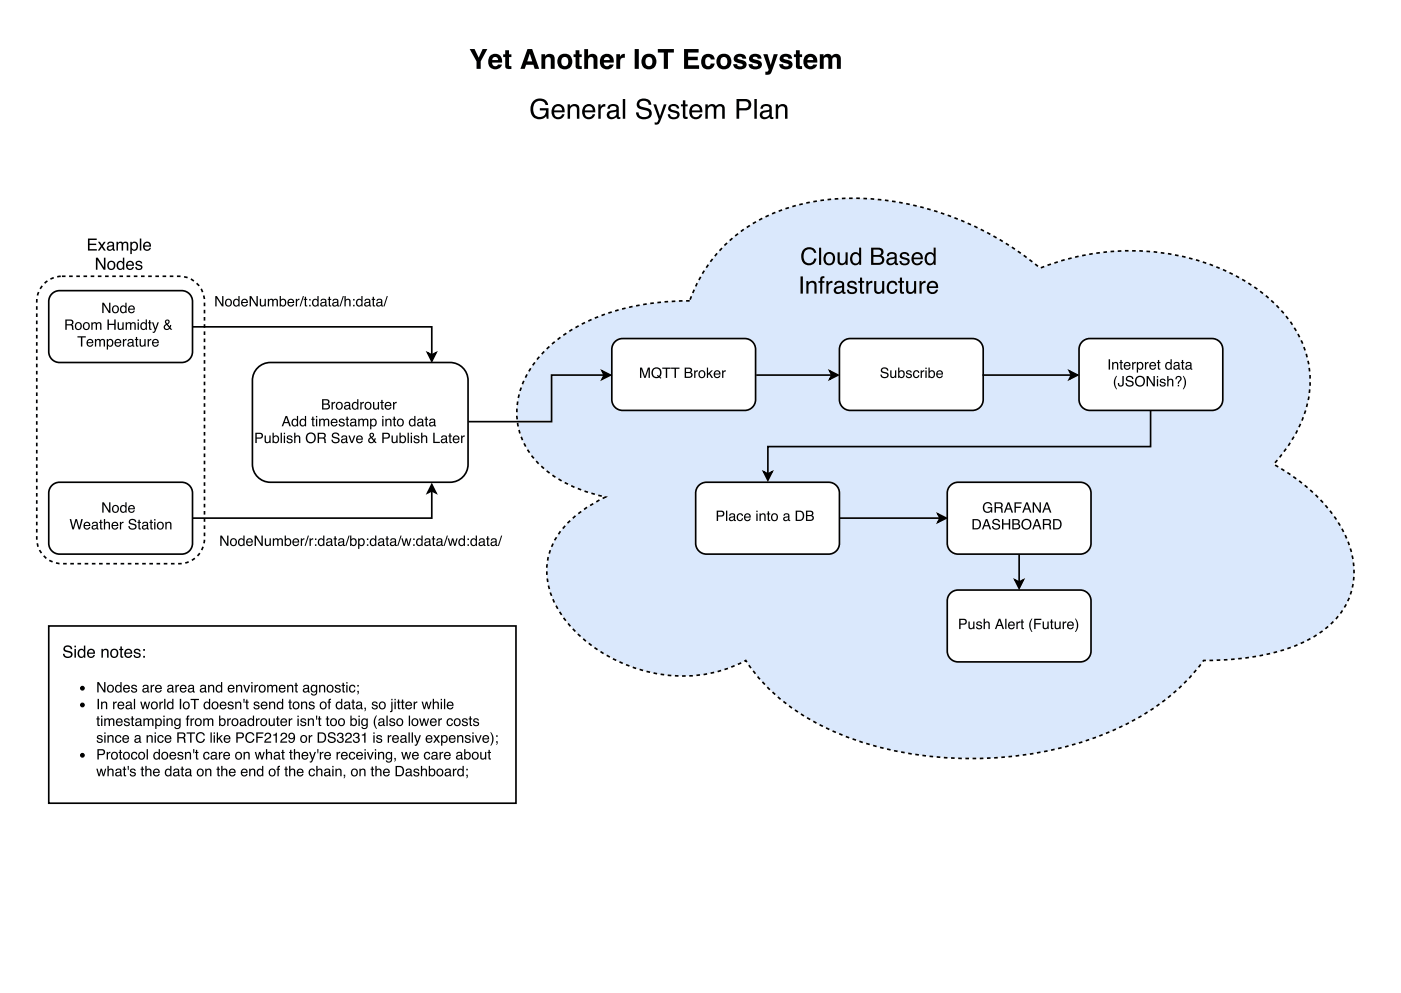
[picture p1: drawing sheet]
<svg xmlns="http://www.w3.org/2000/svg" width="297mm" height="211mm" viewBox="0 0 297 211" stroke-linecap="round" stroke-linejoin="round" font-family="sans-serif">
<path d="M9.4 60.2a5.3 5.3 0 0 1 3.7-1.6h24.9a5.3 5.3 0 0 1 5.4 5.3v50.3a5.3 5.3 0 0 1-5.4 5.4h-24.9a5.3 5.3 0 0 1-5.3-5.4v-50.3a5.3 5.3 0 0 1 1.6-3.7z" fill="none" stroke="#000" stroke-width=".35" stroke-dasharray=".8 .8" stroke-linecap="butt"/>
<path d="M114.8 75.1a35 35 0 0 1 18-9.8l4.1-.8 4.5-.5 4.8-.2a31.4 31.4 0 0 1 21.4-19.9 53.1 53.1 0 0 1 32.3 1.4 64.4 64.4 0 0 1 20.6 11.6 50.4 50.4 0 0 1 40.9 1.3 30.7 30.7 0 0 1 14.5 14.1 21.2 21.2 0 0 1-1 19.3l-2.1 3.4-2.7 3.5a36.4 36.4 0 0 1 14.9 14.6 15.7 15.7 0 0 1-1.2 17.5 23.2 23.2 0 0 1-12 7.4 57.8 57.8 0 0 1-16.6 2.1 46.8 46.8 0 0 1-21 15.6 78.4 78.4 0 0 1-56.2 0 42.3 42.3 0 0 1-19.9-15.6 30.3 30.3 0 0 1-29.1-.9 26.5 26.5 0 0 1-11.9-12.5 13.8 13.8 0 0 1 2.4-14.9l2.3-2.2 3-2.2 3.6-2a28.5 28.5 0 0 1-14.5-7.4 15.3 15.3 0 0 1-2.3-18.4l1.4-2.3z" fill="#dae8fc"/>
<path d="M114.8 75.1a35 35 0 0 1 18-9.8l4.1-.8 4.5-.5 4.8-.2a31.4 31.4 0 0 1 21.4-19.9 53.1 53.1 0 0 1 32.3 1.4 64.4 64.4 0 0 1 20.6 11.6 50.4 50.4 0 0 1 40.9 1.3 30.7 30.7 0 0 1 14.5 14.1 21.2 21.2 0 0 1-1 19.3l-2.1 3.4-2.7 3.5a36.4 36.4 0 0 1 14.9 14.6 15.7 15.7 0 0 1-1.2 17.5 23.2 23.2 0 0 1-12 7.4 57.8 57.8 0 0 1-16.6 2.1 46.8 46.8 0 0 1-21 15.6 78.4 78.4 0 0 1-56.2 0 42.3 42.3 0 0 1-19.9-15.6 30.3 30.3 0 0 1-29.1-.9 26.5 26.5 0 0 1-11.9-12.5 13.8 13.8 0 0 1 2.4-14.9l2.3-2.2 3-2.2 3.6-2a28.5 28.5 0 0 1-14.5-7.4 15.3 15.3 0 0 1-2.3-18.4l1.4-2.3z" fill="none" stroke="#000" stroke-width=".35" stroke-dasharray=".8 .8" stroke-linecap="butt"/>
<path d="M11 62.3l1-.6 .6-.1h25.9a2.29 2.29 0 0 1 2.3 2.3v10.7a2.29 2.29 0 0 1-2.3 2.3h-25.9a2.29 2.29 0 0 1-2.3-2.3v-10.7l.1-.6z" fill="#fff"/>
<path d="M11 62.3l1-.6 .6-.1h25.9a2.29 2.29 0 0 1 2.3 2.3v10.7a2.29 2.29 0 0 1-2.3 2.3h-25.9a2.29 2.29 0 0 1-2.3-2.3v-10.7l.1-.6z" fill="none" stroke="#000" stroke-width=".35"/>
<g fill="#000">
<path d="M14.1 68v.8h.7a.38 .38 0 0 0 .5-.4 .38 .38 0 0 0-.4-.4zM13.8 67.8a1.88 1.88 0 0 1 1.6 .2l.2 .5-.3 .4 .2 .2 .2 .8h-.4l-.1-.7-.4-.2h-.7v.9h-.3zM16.3 68.7a.56 .56 0 0 0-.1 .8 .56 .56 0 0 0 .8 .1 .55 .55 0 0 0 0-.8 .55 .55 0 0 0-.7-.1zM16.1 68.5a.78 .78 0 0 1 1.1 .2 .78 .78 0 0 1-.1 1.1 .78 .78 0 0 1-1.1-.2l-.1-.7zM17.9 68.7a.56 .56 0 0 0 0 .8 .56 .56 0 0 0 .8 .1 .55 .55 0 0 0 0-.8 .55 .55 0 0 0-.8-.1zM17.8 68.5a.78 .78 0 0 1 1.1 .2 .78 .78 0 0 1-.1 1.1 .78 .78 0 0 1-1.2-.2v-.7zM19.4 68.4h.2v.2a.52 .52 0 0 1 .9 0 .53 .53 0 0 1 .6-.3 .53 .53 0 0 1 .4 .6v1h-.3v-1.2l-.2-.1-.4 .2v1.1h-.3v-1a.36 .36 0 0 0-.5-.3 .36 .36 0 0 0-.2 .5v.8h-.2zM22.8 67.8h.3v.9h1.1v-.9h.3v2.1h-.3v-1h-1.1v1h-.3zM24.9 68.4h.3v1a.41 .41 0 0 0 .6 .3 .41 .41 0 0 0 .2-.6v-.7h.2v1.5h-.2v-.2a.55 .55 0 0 1-.7 .3 .55 .55 0 0 1-.4-.6zM26.6 68.4h.3v.2a.52 .52 0 0 1 .9 0 .53 .53 0 0 1 .6-.3 .53 .53 0 0 1 .4 .6v1h-.3v-1.2l-.3-.1-.3 .2-.1 1.1h-.2v-1a.36 .36 0 0 0-.5-.3 .36 .36 0 0 0-.2 .5v.8h-.3zM29.2 68.4h.2v1.5h-.2zM29.2 67.8h.2v.3h-.2zM30.1 68.7a.55 .55 0 0 0 0 .8 .55 .55 0 0 0 .7 .1 .55 .55 0 0 0 .1-.7 .55 .55 0 0 0-.8-.2zM30.1 68.4l.5-.1 .3 .3v-.8h.2v2.1h-.2v-.2a.73 .73 0 0 1-1 .1 .73 .73 0 0 1-.1-1zM31.6 67.9h.3v.5h.2v.2h-.2v1l.2 .1v.2l-.3 .1-.2-.2v-1.2h-.2v-.2h.2zM32.2 68.4h.3l.5 1.3 .4-1.3h.3l-.7 1.7a.53 .53 0 0 1-.6 .5v-.3h.2l.2-.3zM35.3 68.1l-.1 .1a.27 .27 0 0 0 .2 .3 .27 .27 0 0 0 .3-.2 .27 .27 0 0 0-.2-.3zM35.1 69.1a.43 .43 0 0 0 .1 .6 .43 .43 0 0 0 .6-.2l-.5-.6zM35.1 67.9a.52 .52 0 0 1 .8 .1 .52 .52 0 0 1-.3 .8l.4 .5 .1-.4h.2l-.2 .6 .4 .4h-.3l-.2-.2a.68 .68 0 0 1-1.2 .1 .68 .68 0 0 1 .4-1.1l-.2-.4z"/>
<path d="M16.4 71.3h1.8v.3h-.7v1.9h-.3v-1.9h-.8zM18.5 72.1a.73 .73 0 0 1 .9-.1 .73 .73 0 0 1 .4 .8h-1.2a.45 .45 0 0 0 .4 .5 .45 .45 0 0 0 .5-.3h.3a.78 .78 0 0 1-1.1 .5 .78 .78 0 0 1-.3-1.2zM18.8 72.2l-.2 .4h.9l-.3-.5zM20.1 71.9h.3v.2a.52 .52 0 0 1 .9 0 .53 .53 0 0 1 .6-.2 .53 .53 0 0 1 .4 .5v1.1h-.3v-1.2l-.3-.2-.3 .3-.1 1.1h-.2v-1a.36 .36 0 0 0-.5-.4 .36 .36 0 0 0-.2 .6v.8h-.3zM23 72.2a.56 .56 0 0 0-.1 .8 .56 .56 0 0 0 .7 .2 .56 .56 0 0 0 .2-.8 .56 .56 0 0 0-.8-.2zM22.6 71.9h.3v.2a.7 .7 0 0 1 1-.1 .7 .7 0 0 1 .1 1 .62 .62 0 0 1-.4 .5 .62 .62 0 0 1-.7-.2v.8h-.3zM24.5 72.1a.73 .73 0 0 1 .9-.1 .73 .73 0 0 1 .3 .8h-1.1a.45 .45 0 0 0 .3 .5 .45 .45 0 0 0 .5-.3h.3a.78 .78 0 0 1-1.1 .5 .78 .78 0 0 1-.2-1.2zM24.7 72.2l-.1 .4h.8l-.2-.5zM26.1 71.9h.2v.3l.5-.3v.3h-.2l-.2 .2-.1 1.1h-.2zM27.3 72.9a.38 .38 0 0 0 .5 .4 .38 .38 0 0 0 .2-.6zM27.2 72.1a.71 .71 0 0 1 1.1 .2v1h.2l-.1 .2a.45 .45 0 0 0-.7 0 .49 .49 0 0 1-.7-.3 .49 .49 0 0 1 .5-.6l.5-.1a.36 .36 0 0 0-.3-.4 .36 .36 0 0 0-.4 .3h-.2zM28.8 71.5h.3v.4h.2v.2h-.2v1.1l.2 .1v.2h-.3l-.2-.2v-1.2h-.2v-.2h.2zM29.6 71.9h.3v1.1a.41 .41 0 0 0 .5 .3 .41 .41 0 0 0 .2-.6v-.8h.3v1.6h-.3v-.2a.55 .55 0 0 1-.6 .2 .55 .55 0 0 1-.4-.5zM31.3 71.9h.3v.3l.5-.3v.3h-.3l-.2 .2v1.1h-.3zM32.4 72.1a.73 .73 0 0 1 .9-.1 .73 .73 0 0 1 .4 .8h-1.2a.45 .45 0 0 0 .3 .5 .45 .45 0 0 0 .6-.3h.3a.78 .78 0 0 1-1.2 .5 .78 .78 0 0 1-.2-1.2zM32.6 72.2l-.1 .4h.9l-.3-.5z"/>
<path d="M21.7 64.2h.3l1.1 1.8v-1.8h.3v2.2h-.3l-1.1-1.8v1.8h-.3zM24.1 65.2a.56 .56 0 0 0 0 .7 .56 .56 0 0 0 .7 .1 .55 .55 0 0 0 .1-.8 .55 .55 0 0 0-.8 0zM23.9 65a.78 .78 0 0 1 1.1 .1 .78 .78 0 0 1-.1 1.1 .78 .78 0 0 1-1.1-.1v-.7zM25.8 65.2a.55 .55 0 0 0-.1 .7 .55 .55 0 0 0 .8 .2 .55 .55 0 0 0 .1-.8 .55 .55 0 0 0-.8-.1zM25.7 64.9l.6-.1 .3 .2v-.8h.2v2.2h-.2v-.2a.73 .73 0 0 1-1 0 .73 .73 0 0 1-.1-1zM27.3 65a.73 .73 0 0 1 .9-.1 .73 .73 0 0 1 .4 .8h-1.2a.45 .45 0 0 0 .4 .5 .45 .45 0 0 0 .5-.3h.3a.78 .78 0 0 1-1.1 .5 .78 .78 0 0 1-.3-1.2zM27.6 65.1l-.2 .4h.9l-.3-.5z"/>
</g>
<path d="M11 103l1-.6 .6-.1h25.9a2.29 2.29 0 0 1 2.3 2.3v10.6a2.29 2.29 0 0 1-2.3 2.3h-25.9a2.29 2.29 0 0 1-2.3-2.3v-10.6l.1-.6z" fill="#fff"/>
<path d="M11 103l1-.6 .6-.1h25.9a2.29 2.29 0 0 1 2.3 2.3v10.6a2.29 2.29 0 0 1-2.3 2.3h-25.9a2.29 2.29 0 0 1-2.3-2.3v-10.6l.1-.6z" fill="none" stroke="#000" stroke-width=".35"/>
<g fill="#000">
<path d="M14.8 110.1h.3l.4 1.8 .5-1.8h.3l.5 1.8 .4-1.8h.4l-.6 2.2h-.3l-.5-1.8-.5 1.8h-.4zM17.9 110.9a.73 .73 0 0 1 .9-.2 .73 .73 0 0 1 .4 .9h-1.2a.45 .45 0 0 0 .3 .5 .45 .45 0 0 0 .6-.3h.2a.78 .78 0 0 1-1.1 .4 .78 .78 0 0 1-.2-1.1zM18.1 111l-.1 .4h.9l-.3-.5zM19.7 111.7a.38 .38 0 0 0 .5 .4 .38 .38 0 0 0 .2-.6zM19.6 110.9a.71 .71 0 0 1 1.1 .2v.9l.2 .1-.1 .2a.45 .45 0 0 0-.7 0 .49 .49 0 0 1-.7-.3 .49 .49 0 0 1 .5-.6l.6-.2a.36 .36 0 0 0-.4-.3 .36 .36 0 0 0-.4 .3h-.2zM21.2 110.2h.3v.5h.3v.2h-.3v1l.3 .2v.2h-.4l-.2-.2v-1.2h-.2v-.2h.2zM22 110.1h.3v.8a.56 .56 0 0 1 .6-.2 .56 .56 0 0 1 .4 .6v1h-.3v-1a.39 .39 0 0 0-.4-.4 .39 .39 0 0 0-.3 .5v.9h-.3zM23.8 110.9a.73 .73 0 0 1 .9-.2 .73 .73 0 0 1 .4 .9h-1.2a.45 .45 0 0 0 .4 .5 .45 .45 0 0 0 .5-.3h.3a.78 .78 0 0 1-1.1 .4 .78 .78 0 0 1-.3-1.1zM24.1 111l-.2 .4h.9l-.3-.5zM25.4 110.7h.3v.3l.5-.3v.2l-.3 .1-.2 .2v1.1h-.3zM27.5 110.2a.86 .86 0 0 1 1.4 .5h-.3a.51 .51 0 0 0-.5-.4 .51 .51 0 0 0-.5 .5l.3 .2a.84 .84 0 0 1 1 .9 .93 .93 0 0 1-.9 .4 .93 .93 0 0 1-.8-.7h.3a.58 .58 0 0 0 .6 .5 .58 .58 0 0 0 .5-.5l-.4-.3a.67 .67 0 0 1-.8-.2 .67 .67 0 0 1 .1-.9zM29.4 110.2h.2v.5h.3v.2h-.3v1l.3 .2v.2h-.4l-.1-.2v-1.2h-.3v-.2h.3zM30.4 111.7a.38 .38 0 0 0 .5 .4 .38 .38 0 0 0 .2-.6zM30.2 110.9a.71 .71 0 0 1 1.2 .2v.9l.2 .1-.2 .2a.45 .45 0 0 0-.6 0 .49 .49 0 0 1-.7-.3 .49 .49 0 0 1 .5-.6l.5-.2a.36 .36 0 0 0-.3-.3 .36 .36 0 0 0-.4 .3h-.2zM31.9 110.2h.3v.5h.2v.2h-.2v1l.2 .2v.2h-.3l-.2-.2v-1.2h-.2v-.2h.2zM32.7 110.7h.3v1.6h-.3zM32.7 110.1h.3v.3h-.3zM33.6 111.1a.56 .56 0 0 0 0 .7 .56 .56 0 0 0 .8 .1 .55 .55 0 0 0 0-.8 .55 .55 0 0 0-.8 0zM33.5 110.9a.78 .78 0 0 1 1.1 .1 .78 .78 0 0 1-.2 1.1 .78 .78 0 0 1-1.1-.1v-.7zM35.1 110.7h.2v.2a.57 .57 0 0 1 .7-.2 .57 .57 0 0 1 .4 .6v1h-.3v-1a.39 .39 0 0 0-.5-.4 .39 .39 0 0 0-.3 .5v.9h-.2z"/>
<path d="M21.7 106.5h.3l1.1 1.8v-1.8h.3v2.2h-.3l-1.1-1.7v1.7h-.3zM24.1 107.5a.56 .56 0 0 0 0 .8 .56 .56 0 0 0 .7 .1 .55 .55 0 0 0 .1-.8 .55 .55 0 0 0-.8-.1zM23.9 107.3a.78 .78 0 0 1 1.1 .1 .78 .78 0 0 1-.1 1.1 .78 .78 0 0 1-1.1-.1v-.7zM25.8 107.5a.55 .55 0 0 0-.1 .7 .55 .55 0 0 0 .8 .2 .55 .55 0 0 0 .1-.8 .55 .55 0 0 0-.8-.1zM25.7 107.2l.6-.1 .3 .2v-.8h.2v2.2h-.2v-.2a.73 .73 0 0 1-1 .1 .73 .73 0 0 1-.1-1.1zM27.4 107.3a.73 .73 0 0 1 .8-.1 .73 .73 0 0 1 .4 .8h-1.2a.45 .45 0 0 0 .4 .5 .45 .45 0 0 0 .5-.3h.3a.78 .78 0 0 1-1.1 .5 .78 .78 0 0 1-.3-1.2zM27.6 107.5l-.2 .3h.9l-.3-.4z"/>
</g>
<path d="M54.6 78a3.8 3.8 0 0 1 2.7-1.1h38.1a3.8 3.8 0 0 1 3.8 3.8v17.8a3.8 3.8 0 0 1-3.8 3.8h-38.1a3.8 3.8 0 0 1-3.8-3.8v-17.8a3.8 3.8 0 0 1 1.1-2.7z" fill="#fff"/>
<path d="M54.6 78a3.8 3.8 0 0 1 2.7-1.1h38.1a3.8 3.8 0 0 1 3.8 3.8v17.8a3.8 3.8 0 0 1-3.8 3.8h-38.1a3.8 3.8 0 0 1-3.8-3.8v-17.8a3.8 3.8 0 0 1 1.1-2.7z" fill="none" stroke="#000" stroke-width=".35"/>
<g fill="#000">
<path d="M54.1 91.8h1a.63 .63 0 0 1 .7 .6 .63 .63 0 0 1-.7 .6h-.7v1h-.3zM54.4 92v.8h.6a.38 .38 0 0 0 .5-.4 .38 .38 0 0 0-.5-.4zM56.1 92.4h.3v1a.41 .41 0 0 0 .5 .4 .41 .41 0 0 0 .2-.6v-.8h.3v1.6h-.3v-.3a.55 .55 0 0 1-.6 .3 .55 .55 0 0 1-.4-.5zM57.8 91.8h.2v.8a.7 .7 0 0 1 1-.1 .7 .7 0 0 1 .2 .9 .63 .63 0 0 1-.5 .6 .63 .63 0 0 1-.7-.2v.2h-.2zM58.2 92.7a.55 .55 0 0 0-.2 .8 .55 .55 0 0 0 .8 .1 .56 .56 0 0 0 .1-.7 .56 .56 0 0 0-.7-.2zM59.5 91.8h.3v2.2h-.3zM60.2 92.4h.2v1.6h-.2zM60.2 91.8h.2v.3h-.2zM61 92.5a.64 .64 0 0 1 1 .3h-.2a.34 .34 0 0 0-.4-.2 .34 .34 0 0 0-.3 .3h.1a.76 .76 0 0 1 .8 .8 .69 .69 0 0 1-.7 .3 .69 .69 0 0 1-.6-.5h.3a.39 .39 0 0 0 .4 .3 .39 .39 0 0 0 .4-.4h-.1a.76 .76 0 0 1-.9-.8zM62.4 91.8h.2v.8a.56 .56 0 0 1 .7-.2 .56 .56 0 0 1 .4 .5v1.1h-.3v-1a.39 .39 0 0 0-.5-.4 .39 .39 0 0 0-.3 .5v.9h-.2zM64.8 92.9a1.15 1.15 0 0 1 2.3 0 1.15 1.15 0 0 1-2.3 0zM65.4 92.2a.85 .85 0 0 0-.1 1.2 .85 .85 0 0 0 1.2 .1 .85 .85 0 0 0 0-1.2 .85 .85 0 0 0-1.1-.1zM67.6 92v.8h.7a.38 .38 0 0 0 .5-.4 .38 .38 0 0 0-.4-.4zM67.3 91.8a1.88 1.88 0 0 1 1.6 .2l.2 .5-.3 .4 .2 .2 .2 .9h-.4l-.1-.8-.4-.2h-.7v1h-.3zM70.5 91.9a.86 .86 0 0 1 1.5 .5h-.3a.51 .51 0 0 0-.6-.4 .51 .51 0 0 0-.4 .5l.2 .1a.84 .84 0 0 1 1.1 1 .93 .93 0 0 1-1 .4 .93 .93 0 0 1-.7-.7h.2a.58 .58 0 0 0 .6 .5 .58 .58 0 0 0 .6-.6l-.4-.2a.67 .67 0 0 1-.8-.3 .67 .67 0 0 1 0-.8zM72.6 93.4a.38 .38 0 0 0 .5 .4 .38 .38 0 0 0 .2-.6zM72.4 92.5a.71 .71 0 0 1 1.2 .3v.9l.2 .1-.1 .2a.45 .45 0 0 0-.7 0 .49 .49 0 0 1-.7-.4 .49 .49 0 0 1 .5-.5l.5-.2a.36 .36 0 0 0-.3-.4 .36 .36 0 0 0-.4 .4h-.2zM73.9 92.4h.3l.4 1.3 .4-1.3h.3l-.6 1.6h-.2zM75.7 92.6a.73 .73 0 0 1 .9-.2 .73 .73 0 0 1 .3 .9h-1.1a.45 .45 0 0 0 .3 .5 .45 .45 0 0 0 .6-.3h.2a.78 .78 0 0 1-1.1 .4 .78 .78 0 0 1-.2-1.1zM75.9 92.7l-.1 .3h.9l-.3-.4zM78.6 92.1v.1a.27 .27 0 0 0 .2 .3 .27 .27 0 0 0 .3-.2 .27 .27 0 0 0-.3-.3zM78.4 93.1a.43 .43 0 0 0 .2 .7 .43 .43 0 0 0 .6-.3l-.5-.6zM78.5 91.9a.52 .52 0 0 1 .8 .1 .52 .52 0 0 1-.4 .8l.4 .5 .1-.4h.3l-.2 .6 .4 .5h-.4l-.2-.3a.68 .68 0 0 1-1.1 .1 .68 .68 0 0 1 .3-1.1l-.2-.4zM81.1 91.8h.9a.63 .63 0 0 1 .7 .6 .63 .63 0 0 1-.7 .6h-.7v1h-.2zM81.3 92v.8h.6a.38 .38 0 0 0 .5-.4 .38 .38 0 0 0-.5-.4zM83 92.4h.3v1a.41 .41 0 0 0 .5 .4 .41 .41 0 0 0 .2-.6v-.8h.3v1.6h-.3v-.3a.55 .55 0 0 1-.6 .3 .55 .55 0 0 1-.4-.5zM84.7 91.8h.3v.8a.7 .7 0 0 1 .9-.1 .7 .7 0 0 1 .2 .9 .63 .63 0 0 1-.5 .6 .63 .63 0 0 1-.7-.2v.2h-.2zM85.1 92.7a.55 .55 0 0 0-.1 .8 .55 .55 0 0 0 .7 .1 .56 .56 0 0 0 .1-.7 .56 .56 0 0 0-.7-.2zM86.4 91.8h.3v2.2h-.3zM87.1 92.4h.3v1.6h-.3zM87.1 91.8h.3v.3h-.3zM87.9 92.5a.64 .64 0 0 1 1 .3h-.2a.34 .34 0 0 0-.4-.2 .34 .34 0 0 0-.3 .3h.1a.76 .76 0 0 1 .8 .8 .69 .69 0 0 1-.7 .3 .69 .69 0 0 1-.5-.5h.2a.39 .39 0 0 0 .4 .3 .39 .39 0 0 0 .4-.4h-.1a.76 .76 0 0 1-.9-.8zM89.3 91.8h.3v.8a.56 .56 0 0 1 .6-.2 .56 .56 0 0 1 .4 .5v1.1h-.3v-1a.39 .39 0 0 0-.5-.4 .39 .39 0 0 0-.2 .5v.9h-.3zM91.9 91.8h.3v1.9h1.1v.3h-1.4zM93.8 93.4a.38 .38 0 0 0 .5 .4 .38 .38 0 0 0 .2-.6zM93.6 92.5a.71 .71 0 0 1 1.2 .3v.9l.2 .1-.2 .2a.45 .45 0 0 0-.7 0 .49 .49 0 0 1-.6-.4 .49 .49 0 0 1 .4-.5l.6-.2a.36 .36 0 0 0-.3-.4 .36 .36 0 0 0-.4 .4h-.3zM95.3 91.9h.2v.5h.3v.2h-.3v1l.3 .2v.2h-.4l-.1-.2v-1.2h-.2v-.2h.2zM96.2 92.6a.73 .73 0 0 1 .9-.2 .73 .73 0 0 1 .3 .9h-1.1a.45 .45 0 0 0 .3 .5 .45 .45 0 0 0 .5-.3h.3a.78 .78 0 0 1-1.1 .4 .78 .78 0 0 1-.2-1.1zM96.4 92.7l-.1 .3h.8l-.2-.4zM97.8 92.4h.2v.2l.5-.3v.3l-.2 .1-.2 .2-.1 1.1h-.2z"/>
<path d="M60.7 88.5l-.4 1h.7zM60.5 88.2h.4l.8 2.2h-.4l-.2-.6h-.8l-.3 .6h-.3zM62.2 89.2a.55 .55 0 0 0-.1 .7 .55 .55 0 0 0 .7 .2 .55 .55 0 0 0 .1-.8 .55 .55 0 0 0-.7-.1zM62.1 88.9l.5-.1 .3 .2v-.8h.3v2.2h-.2v-.2a.73 .73 0 0 1-1.1 0 .73 .73 0 0 1 0-1zM63.9 89.2a.55 .55 0 0 0-.1 .7 .55 .55 0 0 0 .7 .2 .55 .55 0 0 0 .1-.8 .55 .55 0 0 0-.7-.1zM63.8 88.9l.5-.1 .3 .2v-.8h.3v2.2h-.2v-.2a.73 .73 0 0 1-1.1 0 .73 .73 0 0 1 0-1zM66.2 88.4h.3v.4h.2v.2h-.2v1.1l.2 .1v.2h-.3l-.2-.2v-1.2h-.2v-.2h.2zM67 88.8h.3v1.6h-.3zM67 88.2h.3v.3h-.3zM67.7 88.8h.2v.2a.52 .52 0 0 1 .9 0 .53 .53 0 0 1 .6-.2 .53 .53 0 0 1 .4 .5v1.1h-.3v-1.2l-.2-.2-.4 .3v1.1h-.3v-1a.36 .36 0 0 0-.5-.4 .36 .36 0 0 0-.2 .6v.8h-.2zM70.3 89a.73 .73 0 0 1 .9-.1 .73 .73 0 0 1 .4 .8h-1.2a.45 .45 0 0 0 .3 .5 .45 .45 0 0 0 .6-.3h.2a.78 .78 0 0 1-1.1 .5 .78 .78 0 0 1-.2-1.2zM70.5 89.1l-.1 .4h.9l-.3-.5zM72 88.9a.64 .64 0 0 1 1.1 .4h-.3a.34 .34 0 0 0-.3-.3 .34 .34 0 0 0-.4 .3l.1 .1a.76 .76 0 0 1 .9 .7 .69 .69 0 0 1-.8 .4 .69 .69 0 0 1-.5-.6h.3a.39 .39 0 0 0 .3 .3 .39 .39 0 0 0 .4-.3v-.1a.76 .76 0 0 1-.9-.7zM73.5 88.4h.2v.4h.3v.2h-.3v1.1l.3 .1v.2h-.4l-.1-.2v-1.2h-.2v-.2h.2zM74.5 89.9a.38 .38 0 0 0 .5 .3 .38 .38 0 0 0 .2-.6zM74.4 89a.71 .71 0 0 1 1.1 .2v1h.2l-.1 .2a.45 .45 0 0 0-.7 0 .49 .49 0 0 1-.7-.3 .49 .49 0 0 1 .5-.6l.5-.1a.36 .36 0 0 0-.3-.4 .36 .36 0 0 0-.4 .3h-.2zM76 88.8h.2v.2a.52 .52 0 0 1 .9 0 .53 .53 0 0 1 .6-.2 .53 .53 0 0 1 .4 .5v1.1h-.3v-1.2l-.3-.2-.3 .3v1.1h-.3v-1a.36 .36 0 0 0-.5-.4 .36 .36 0 0 0-.2 .6v.8h-.2zM78.9 89.1a.56 .56 0 0 0-.2 .8 .56 .56 0 0 0 .8 .2 .56 .56 0 0 0 .1-.8 .56 .56 0 0 0-.7-.2zM78.5 88.8h.2v.2a.7 .7 0 0 1 1-.1 .7 .7 0 0 1 .1 1 .62 .62 0 0 1-.4 .5 .62 .62 0 0 1-.7-.2v.8h-.2zM81 88.8h.3v1.6h-.3zM81 88.2h.3v.3h-.3zM81.7 88.8h.3v.2a.57 .57 0 0 1 .6-.2 .57 .57 0 0 1 .4 .6v1h-.3v-1a.39 .39 0 0 0-.4-.4 .39 .39 0 0 0-.3 .6v.8h-.3zM83.5 88.4h.2v.4h.3v.2h-.3v1.1l.3 .1v.2h-.4l-.1-.2v-1.2h-.3v-.2h.3zM84.5 89.2a.56 .56 0 0 0 0 .8 .56 .56 0 0 0 .7 0 .55 .55 0 0 0 .1-.7 .55 .55 0 0 0-.8-.1zM84.3 89a.78 .78 0 0 1 1.1 .1 .78 .78 0 0 1-.1 1.1 .78 .78 0 0 1-1.1-.1v-.7zM87.1 89.2a.55 .55 0 0 0-.1 .7 .55 .55 0 0 0 .7 .2 .55 .55 0 0 0 .1-.8 .55 .55 0 0 0-.7-.1zM87 88.9l.5-.1 .3 .2v-.8h.3v2.2h-.3v-.2a.73 .73 0 0 1-1 0 .73 .73 0 0 1 0-1zM88.7 89.9a.38 .38 0 0 0 .5 .3 .38 .38 0 0 0 .2-.6zM88.6 89a.71 .71 0 0 1 1.1 .2v1h.2l-.1 .2a.45 .45 0 0 0-.7 0 .49 .49 0 0 1-.7-.3 .49 .49 0 0 1 .5-.6l.6-.1a.36 .36 0 0 0-.4-.4 .36 .36 0 0 0-.4 .3h-.2zM90.2 88.4h.3v.4h.3v.2h-.3v1.1l.3 .1v.2h-.4l-.2-.2v-1.2h-.2v-.2h.2zM91.3 89.9a.38 .38 0 0 0 .5 .3 .38 .38 0 0 0 .2-.6zM91.1 89a.71 .71 0 0 1 1.2 .2v1h.2l-.2 .2a.45 .45 0 0 0-.7 0 .49 .49 0 0 1-.6-.3 .49 .49 0 0 1 .4-.6l.6-.1a.36 .36 0 0 0-.3-.4 .36 .36 0 0 0-.4 .3h-.3z"/>
<path d="M68.6 84.9v.7h.5a.35 .35 0 0 0 .5-.4 .35 .35 0 0 0-.5-.3zM68.6 85.8v.8h.6a.4 .4 0 0 0 .5-.4 .4 .4 0 0 0-.5-.4zM68.3 84.7h.9a.54 .54 0 0 1 .6 .3 .54 .54 0 0 1-.2 .7 .62 .62 0 0 1 .3 .7 .62 .62 0 0 1-.7 .5h-.9zM70.3 85.3h.3v.2l.5-.3v.3h-.3l-.2 .3v1.1h-.3zM71.6 85.6a.56 .56 0 0 0-.1 .8 .56 .56 0 0 0 .8 .1 .55 .55 0 0 0 .1-.8 .55 .55 0 0 0-.8-.1zM71.4 85.5a.78 .78 0 0 1 1.1 .1 .78 .78 0 0 1-.1 1.1 .78 .78 0 0 1-1.1-.2l-.1-.7zM73.2 86.3a.38 .38 0 0 0 .5 .3 .38 .38 0 0 0 .2-.5zM73.1 85.4a.71 .71 0 0 1 1.2 .3v.9l.1 .1-.1 .2a.45 .45 0 0 0-.7 0 .49 .49 0 0 1-.7-.4 .49 .49 0 0 1 .5-.6l.6-.1a.36 .36 0 0 0-.4-.4 .36 .36 0 0 0-.3 .3h-.3zM75 85.6a.55 .55 0 0 0-.1 .8 .55 .55 0 0 0 .7 .1 .55 .55 0 0 0 .1-.7 .55 .55 0 0 0-.7-.2zM74.9 85.3h.5l.3 .2v-.8h.3v2.2h-.3v-.3a.73 .73 0 0 1-1 .1 .73 .73 0 0 1 0-1zM76.4 85.3h.2v.2l.6-.3v.3h-.3l-.2 .3v1.1h-.3zM77.7 85.6a.56 .56 0 0 0-.1 .8 .56 .56 0 0 0 .8 .1 .55 .55 0 0 0 .1-.8 .55 .55 0 0 0-.8-.1zM77.5 85.5a.78 .78 0 0 1 1.1 .1 .78 .78 0 0 1-.1 1.1 .78 .78 0 0 1-1.1-.2l-.1-.7zM79.1 85.3h.3v1a.41 .41 0 0 0 .5 .3 .41 .41 0 0 0 .2-.6v-.7h.3v1.6h-.3v-.3a.55 .55 0 0 1-.6 .3 .55 .55 0 0 1-.4-.6zM80.8 84.8h.3v.5h.3v.2h-.3v1l.3 .1v.3h-.4l-.1-.2-.1-1.2h-.2v-.2h.2zM81.8 85.5a.73 .73 0 0 1 .8-.2 .73 .73 0 0 1 .4 .8h-1.2a.45 .45 0 0 0 .4 .6 .45 .45 0 0 0 .5-.3h.3a.78 .78 0 0 1-1.1 .4 .78 .78 0 0 1-.3-1.2zM82 85.6l-.2 .3h.9l-.3-.4zM83.3 85.3h.3v.2l.5-.3v.3h-.3l-.2 .3v1.1h-.3z"/>
</g>
<path d="M130.4 72.5l1-.6 .6-.1h25.9a2.29 2.29 0 0 1 2.3 2.3v10.7a2.29 2.29 0 0 1-2.3 2.2h-25.9a2.29 2.29 0 0 1-2.3-2.2v-10.7l.1-.6z" fill="#fff"/>
<path d="M130.4 72.5l1-.6 .6-.1h25.9a2.29 2.29 0 0 1 2.3 2.3v10.7a2.29 2.29 0 0 1-2.3 2.2h-25.9a2.29 2.29 0 0 1-2.3-2.2v-10.7l.1-.6z" fill="none" stroke="#000" stroke-width=".35"/>
<path d="M135.7 78h.4l.6 1.8 .7-1.8h.4v2.2h-.3v-1.9l-.6 1.9h-.3l-.6-1.9v1.9h-.3zM138.5 78.1a1.14 1.14 0 0 1 1.6 .2 1.14 1.14 0 0 1-.2 1.6l.3 .2-.1 .2-.4-.2a1.15 1.15 0 0 1-1.5-.4 1.15 1.15 0 0 1 .3-1.6zM138.6 78.4a.88 .88 0 0 0-.1 1.1 .88 .88 0 0 0 1 .4l-.2-.2 .1-.2 .3 .2a.86 .86 0 0 0 .1-1.2 .86 .86 0 0 0-1.2-.1zM140.4 78h1.8v.2h-.7v2h-.3v-2h-.8zM142.3 78h1.8v.2h-.8v2h-.3v-2h-.7zM145.5 78.2v.7h.5a.35 .35 0 0 0 .4-.4 .35 .35 0 0 0-.4-.3zM145.5 79.1v.8h.6a.4 .4 0 0 0 .5-.4 .4 .4 0 0 0-.6-.4zM145.2 78h.9a.54 .54 0 0 1 .6 .3 .54 .54 0 0 1-.2 .7 .62 .62 0 0 1 .3 .7 .62 .62 0 0 1-.7 .5h-.9zM147.2 78.6h.2v.2l.6-.3v.3h-.3l-.2 .3-.1 1.1h-.2zM148.5 78.9a.56 .56 0 0 0-.1 .8 .56 .56 0 0 0 .8 .1 .55 .55 0 0 0 0-.8 .55 .55 0 0 0-.7-.1zM148.3 78.7a.78 .78 0 0 1 1.1 .2 .78 .78 0 0 1-.1 1.1 .78 .78 0 0 1-1.1-.2l-.1-.7zM149.9 78h.2v1.2l.7-.6h.4l-.7 .6 .7 1h-.4l-.4-.9-.3 .3v.6h-.2zM151.5 78.8a.73 .73 0 0 1 .9-.2 .73 .73 0 0 1 .4 .8h-1.2a.45 .45 0 0 0 .3 .6 .45 .45 0 0 0 .6-.3h.2a.78 .78 0 0 1-1.1 .4 .78 .78 0 0 1-.2-1.2zM151.7 78.9l-.1 .3h.9l-.3-.4zM153.1 78.6h.3v.2l.5-.3v.3h-.3l-.2 .3v1.1h-.3z" fill="#000"/>
<path d="M178.6 72.5l1.1-.6 .6-.1h25.9a2.29 2.29 0 0 1 2.3 2.3v10.7a2.29 2.29 0 0 1-2.3 2.2h-25.9a2.29 2.29 0 0 1-2.3-2.2v-10.7l.1-.6z" fill="#fff"/>
<path d="M160.3 79.6h16.1M175.9 78.7l1.8 .9-1.8 .8 .5-.8zM178.6 72.5l1.1-.6 .6-.1h25.9a2.29 2.29 0 0 1 2.3 2.3v10.7a2.29 2.29 0 0 1-2.3 2.2h-25.9a2.29 2.29 0 0 1-2.3-2.2v-10.7l.1-.6z" fill="none" stroke="#000" stroke-width=".35"/>
<g fill="#000">
<path d="M175.9 78.7l1.8 .9-1.8 .8 .5-.8z"/>
<path d="M169.7 58.6h.5v3.7h-.5zM171 59.6h.4v.4a.95 .95 0 0 1 1.1-.4 .95 .95 0 0 1 .6 1v1.7h-.4v-1.7a.66 .66 0 0 0-.8-.6 .66 .66 0 0 0-.5 .9v1.4h-.4zM174 58.8l.8-.2v.4h-.3l-.1 .2-.1 .4h.5v.4h-.5v2.3h-.4v-2.3h-.4v-.4h.4zM175.2 59.6h.4v.5a.78 .78 0 0 1 .9-.5v.4a.69 .69 0 0 0-.8 .7v1.6h-.5zM177.3 61.3a.57 .57 0 0 0 .3 .7 .57 .57 0 0 0 .8-.3l.1-.8zM177 59.9a1.15 1.15 0 0 1 2 .4v1.6l.3 .1v.3a.5 .5 0 0 1-.7-.4 .91 .91 0 0 1-1.3 .4 .91 .91 0 0 1-.3-1.3l1.3-.3a.42 .42 0 0 0 .2-.6 .42 .42 0 0 0-.6-.2l-.4 .1-.2 .4h-.4zM179.9 59.8a1.05 1.05 0 0 1 1.7 .6h-.4a.56 .56 0 0 0-.6-.5 .56 .56 0 0 0-.5 .5l.3 .2a1.25 1.25 0 0 1 1.3 .9 1.12 1.12 0 0 1-1.1 .9 1.12 1.12 0 0 1-1.1-1h.5a.65 .65 0 0 0 .6 .6 .65 .65 0 0 0 .7-.6l-.2-.1a1.72 1.72 0 0 1-1.5-.9zM182.3 58.9h.5v.7h.4v.4h-.4v1.7l.1 .2h.3v.4a.63 .63 0 0 1-.9-.6v-1.7h-.3v-.4h.3zM183.7 59.6h.4v.5a.78 .78 0 0 1 .9-.5l-.1 .4a.69 .69 0 0 0-.8 .7v1.6h-.4zM185.3 59.6h.5v1.8a.63 .63 0 0 0 .7 .6 .63 .63 0 0 0 .5-.8v-1.6h.5v2.7h-.4v-.4a.92 .92 0 0 1-1.1 .4 .92 .92 0 0 1-.7-.9zM188.3 59.9a1.09 1.09 0 0 1 1.2-.3 1.09 1.09 0 0 1 .8 .9h-.5a.69 .69 0 0 0-.8-.6 .69 .69 0 0 0-.5 .9 .78 .78 0 0 0 .1 .9 .78 .78 0 0 0 1 .1l.2-.5h.5a1.18 1.18 0 0 1-1.5 1 1.18 1.18 0 0 1-.8-1.6zM190.8 58.9h.4v.7h.5v.4h-.5v1.7l.1 .2h.4v.4a.63 .63 0 0 1-.9-.6v-1.7h-.4v-.4h.4zM192.1 59.6h.5v1.8a.63 .63 0 0 0 .7 .6 .63 .63 0 0 0 .5-.8v-1.6h.4v2.7h-.4v-.4a.92 .92 0 0 1-1 .4 .92 .92 0 0 1-.7-.9zM195 59.6h.4v.5a.78 .78 0 0 1 .8-.5v.4a.69 .69 0 0 0-.8 .7v1.6h-.4zM196.8 60a1.22 1.22 0 0 1 1.5-.3 1.22 1.22 0 0 1 .6 1.4h-1.9a.76 .76 0 0 0 .5 .9 .76 .76 0 0 0 .9-.6h.5a1.24 1.24 0 0 1-1.6 .9 1.24 1.24 0 0 1-.8-1.6zM197.2 60.2l-.2 .5h1.4a.73 .73 0 0 0-.4-.7 .73 .73 0 0 0-.8 .2z"/>
<path d="M170.3 53a1.59 1.59 0 0 1 1.6-.5 1.59 1.59 0 0 1 1.2 1.1h-.5a1.17 1.17 0 0 0-1.5-.7 1.17 1.17 0 0 0-.7 1.5 1.15 1.15 0 0 0 .9 1.4 1.15 1.15 0 0 0 1.3-1h.5a1.64 1.64 0 0 1-1.9 1.4 1.64 1.64 0 0 1-1.3-1.9l.1-.7zM173.7 52.5h.4v3.7h-.4zM175.4 54a1.12 1.12 0 0 0 .4 1.9 1.13 1.13 0 0 0 .7-1.7 .74 .74 0 0 0-1.1-.2zM174.9 53.8a1.3 1.3 0 0 1 1.7-.1 1.3 1.3 0 0 1 .4 1.7 1.25 1.25 0 0 1-1.6 .8 1.25 1.25 0 0 1-.8-1.6zM177.6 53.5h.4v1.8a.63 .63 0 0 0 .8 .6 .63 .63 0 0 0 .5-.8v-1.6h.4v2.7h-.4v-.4a.92 .92 0 0 1-1 .4 .92 .92 0 0 1-.7-.9zM180.9 54.1a1.02 1.02 0 0 0-.2 1.1 1.02 1.02 0 0 0 1 .7 1.12 1.12 0 0 0 .5-1.1 1.12 1.12 0 0 0-.7-.9zM180.7 53.7a1.01 1.01 0 0 1 1.5 .2v-1.4h.4v3.7h-.4v-.4a1.09 1.09 0 0 1-1.4 .4 1.09 1.09 0 0 1-.6-1.3l.2-.8zM185.2 52.9v1.2h.9a.59 .59 0 0 0 .7-.6 .59 .59 0 0 0-.7-.6zM185.2 54.5v1.3h1a.66 .66 0 0 0 .8-.7 .66 .66 0 0 0-.8-.6zM184.7 52.5h1.6a.9 .9 0 0 1 1 .6 .9 .9 0 0 1-.5 1.1 1.03 1.03 0 0 1 .7 1.3 1.03 1.03 0 0 1-1.3 .7h-1.5zM188.5 55.2a.57 .57 0 0 0 .3 .7 .57 .57 0 0 0 .7-.3l.2-.8zM188.2 53.8a1.15 1.15 0 0 1 1.9 .4v1.6l.3 .1v.3a.5 .5 0 0 1-.7-.4 .91 .91 0 0 1-1.3 .4 .91 .91 0 0 1-.3-1.3l1.4-.3a.42 .42 0 0 0 .1-.6 .42 .42 0 0 0-.5-.2l-.4 .1-.2 .4h-.5zM191 53.7a1.05 1.05 0 0 1 1.8 .6h-.4a.56 .56 0 0 0-.6-.5 .56 .56 0 0 0-.5 .5l.2 .2a1.25 1.25 0 0 1 1.4 .9 1.12 1.12 0 0 1-1.1 .9 1.12 1.12 0 0 1-1.1-1h.4a.65 .65 0 0 0 .7 .6 .65 .65 0 0 0 .6-.6l-.1-.1a1.72 1.72 0 0 1-1.5-.9zM193.6 53.9a1.22 1.22 0 0 1 1.5-.3 1.22 1.22 0 0 1 .6 1.4h-2a.76 .76 0 0 0 .6 .9 .76 .76 0 0 0 .9-.6h.4a1.24 1.24 0 0 1-1.5 .9 1.24 1.24 0 0 1-.8-1.6zM194 54.1l-.3 .5h1.5a.73 .73 0 0 0-.4-.7 .73 .73 0 0 0-.8 .2zM196.7 54.1a1.02 1.02 0 0 0-.2 1.1 1.02 1.02 0 0 0 1 .7 1.12 1.12 0 0 0 .5-1.1 1.12 1.12 0 0 0-.7-.9zM196.5 53.7a1.01 1.01 0 0 1 1.4 .2v-1.4h.5v3.7h-.4v-.4a1.09 1.09 0 0 1-1.4 .4 1.09 1.09 0 0 1-.6-1.3l.2-.8z"/>
<path d="M186.9 78.1a.86 .86 0 0 1 1.4 .5h-.2a.51 .51 0 0 0-.6-.4 .51 .51 0 0 0-.4 .5l.2 .1a.84 .84 0 0 1 1.1 1 .93 .93 0 0 1-1 .4 .93 .93 0 0 1-.7-.8h.2a.58 .58 0 0 0 .6 .6 .58 .58 0 0 0 .6-.6l-.4-.2a.67 .67 0 0 1-.8-.3 .67 .67 0 0 1 0-.8zM188.7 78.6h.3v1a.41 .41 0 0 0 .6 .3 .41 .41 0 0 0 .2-.6v-.7h.2v1.6h-.2v-.3a.55 .55 0 0 1-.6 .3 .55 .55 0 0 1-.5-.6zM190.4 78h.3v.8a.7 .7 0 0 1 .9-.1 .7 .7 0 0 1 .2 .9 .63 .63 0 0 1-.4 .6 .63 .63 0 0 1-.7-.3v.3h-.3zM190.8 78.9a.55 .55 0 0 0-.1 .8 .55 .55 0 0 0 .7 .1 .56 .56 0 0 0 .1-.7 .56 .56 0 0 0-.7-.2zM192.2 78.7a.64 .64 0 0 1 1.1 .3h-.3a.34 .34 0 0 0-.3-.3 .34 .34 0 0 0-.3 .3l.1 .1a.76 .76 0 0 1 .8 .8 .69 .69 0 0 1-.7 .3 .69 .69 0 0 1-.6-.5h.3a.39 .39 0 0 0 .4 .3 .39 .39 0 0 0 .4-.4h-.1a.76 .76 0 0 1-.9-.8zM193.8 78.7a.65 .65 0 0 1 .7-.2 .65 .65 0 0 1 .4 .6h-.2a.44 .44 0 0 0-.6-.3 .44 .44 0 0 0-.3 .6 .42 .42 0 0 0 .3 .6 .42 .42 0 0 0 .6-.4h.2a.72 .72 0 0 1-.9 .6 .72 .72 0 0 1-.4-1.1zM195.2 78.6h.2v.2l.6-.3v.3h-.3l-.2 .3v1.1h-.3zM196.2 78.6h.3v1.6h-.3zM196.2 78h.3v.3h-.3zM196.9 78h.2v.8a.7 .7 0 0 1 .9-.1 .7 .7 0 0 1 .2 .9 .63 .63 0 0 1-.4 .6 .63 .63 0 0 1-.7-.3v.3h-.2zM197.2 78.9a.55 .55 0 0 0-.1 .8 .55 .55 0 0 0 .8 .1 .56 .56 0 0 0 0-.7 .56 .56 0 0 0-.7-.2zM198.7 78.8a.73 .73 0 0 1 .9-.2 .73 .73 0 0 1 .3 .8h-1.1a.45 .45 0 0 0 .3 .6 .45 .45 0 0 0 .5-.3h.3a.78 .78 0 0 1-1.1 .4 .78 .78 0 0 1-.2-1.2zM198.9 78.9l-.1 .3h.9l-.3-.4z"/>
</g>
<path d="M229.4 72.5l1.1-.6 .6-.1h25.9a2.29 2.29 0 0 1 2.3 2.3v10.7a2.29 2.29 0 0 1-2.3 2.2h-25.9a2.29 2.29 0 0 1-2.3-2.2v-10.7l.1-.6z" fill="#fff"/>
<path d="M229.4 72.5l1.1-.6 .6-.1h25.9a2.29 2.29 0 0 1 2.3 2.3v10.7a2.29 2.29 0 0 1-2.3 2.2h-25.9a2.29 2.29 0 0 1-2.3-2.2v-10.7l.1-.6z" fill="none" stroke="#000" stroke-width=".35"/>
<g fill="#000">
<path d="M235.1 76.2h.3v2.2h-.3zM235.8 76.8h.3v.2a.57 .57 0 0 1 .6-.2 .57 .57 0 0 1 .4 .6v1h-.3v-1a.39 .39 0 0 0-.5-.4 .39 .39 0 0 0-.2 .6v.8h-.3zM237.5 76.3h.3v.5h.3v.2h-.3v1.1l.3 .1v.2h-.4l-.1-.2-.1-1.2h-.2v-.2h.2zM238.5 77a.73 .73 0 0 1 .8-.2 .73 .73 0 0 1 .4 .9h-1.2a.45 .45 0 0 0 .4 .5 .45 .45 0 0 0 .5-.3h.3a.78 .78 0 0 1-1.1 .5 .78 .78 0 0 1-.3-1.2zM238.7 77.1l-.2 .4h.9l-.3-.5zM240 76.8h.3v.3l.5-.3v.2l-.3 .1-.2 .2v1.1h-.3zM241.4 77.1a.56 .56 0 0 0-.1 .8 .56 .56 0 0 0 .7 .2 .56 .56 0 0 0 .1-.8 .56 .56 0 0 0-.7-.2zM241 76.8h.3v.2a.7 .7 0 0 1 .9-.1 .7 .7 0 0 1 .2 1 .62 .62 0 0 1-.4 .5 .62 .62 0 0 1-.7-.2v.8h-.3zM242.7 76.8h.3v.3l.5-.3v.2l-.2 .1-.3 .2v1.1h-.3zM243.9 77a.73 .73 0 0 1 .9-.2 .73 .73 0 0 1 .3 .9h-1.2a.45 .45 0 0 0 .4 .5 .45 .45 0 0 0 .5-.3h.3a.78 .78 0 0 1-1.1 .5 .78 .78 0 0 1-.2-1.2zM244.1 77.1l-.1 .4h.8l-.2-.5zM245.5 76.3h.3v.5h.2v.2h-.2v1.1l.2 .1v.2h-.3l-.2-.2v-1.2h-.2v-.2h.2zM247.4 77.2a.55 .55 0 0 0-.1 .7 .55 .55 0 0 0 .8 .2 .55 .55 0 0 0 .1-.8 .55 .55 0 0 0-.8-.1zM247.3 76.9l.6-.1 .3 .2v-.8h.2v2.2h-.2v-.2a.73 .73 0 0 1-1 0 .73 .73 0 0 1-.1-1zM249.1 77.8a.38 .38 0 0 0 .5 .4 .38 .38 0 0 0 .2-.6zM248.9 77a.71 .71 0 0 1 1.2 .2v1h.2l-.2 .2a.45 .45 0 0 0-.7 0 .49 .49 0 0 1-.6-.3 .49 .49 0 0 1 .5-.6l.5-.2a.36 .36 0 0 0-.3-.3 .36 .36 0 0 0-.4 .3h-.3zM250.6 76.3h.2v.5h.3v.2h-.3v1.1l.3 .1v.2h-.4l-.1-.2v-1.2h-.2v-.2h.2zM251.6 77.8a.38 .38 0 0 0 .5 .4 .38 .38 0 0 0 .2-.6zM251.5 77a.71 .71 0 0 1 1.1 .2v1h.2l-.1 .2a.45 .45 0 0 0-.7 0 .49 .49 0 0 1-.7-.3 .49 .49 0 0 1 .5-.6l.5-.2a.36 .36 0 0 0-.3-.3 .36 .36 0 0 0-.4 .3h-.2z"/>
<path d="M236.7 79.7h.1a2.66 2.66 0 0 0 0 2.9h-.1a2.24 2.24 0 0 1 0-2.9zM238 79.8h.3v1.5a.64 .64 0 0 1-.7 .7 .64 .64 0 0 1-.6-.8h.3a.36 .36 0 0 0 .2 .5 .36 .36 0 0 0 .5-.3zM238.9 79.9a.86 .86 0 0 1 1.4 .5h-.3a.51 .51 0 0 0-.5-.4 .51 .51 0 0 0-.5 .5l.3 .1a.84 .84 0 0 1 1 1 .93 .93 0 0 1-.9 .4 .93 .93 0 0 1-.8-.8h.3a.58 .58 0 0 0 .6 .6 .58 .58 0 0 0 .6-.6l-.5-.2a.67 .67 0 0 1-.8-.3 .67 .67 0 0 1 .1-.8zM240.6 80.9a1.15 1.15 0 0 1 2.3 0 1.15 1.15 0 0 1-2.3 0zM241.1 80.2a.85 .85 0 0 0-.1 1.2 .85 .85 0 0 0 1.3 .1 .85 .85 0 0 0 0-1.2 .85 .85 0 0 0-1.2-.1zM243.1 79.8h.4l1.1 1.7v-1.7h.2v2.1h-.3l-1.1-1.7v1.7h-.3zM245.3 80.4h.2v1.5h-.2zM245.3 79.8h.2v.3h-.2zM246.1 80.4a.64 .64 0 0 1 1 .4h-.2a.34 .34 0 0 0-.4-.3 .34 .34 0 0 0-.3 .3l.1 .1a.76 .76 0 0 1 .8 .8 .69 .69 0 0 1-.7 .3 .69 .69 0 0 1-.5-.6h.2a.39 .39 0 0 0 .4 .4 .39 .39 0 0 0 .4-.4h-.1a.76 .76 0 0 1-.9-.8zM247.5 79.7h.2v.9a.56 .56 0 0 1 .7-.3 .56 .56 0 0 1 .4 .6v1h-.3v-1a.39 .39 0 0 0-.5-.3 .39 .39 0 0 0-.3 .5v.8h-.2zM249.7 81.6h.3v.3h-.3zM249.4 79.9a.66 .66 0 0 1 1 .1 .66 .66 0 0 1-.3 1l-.1 .4h-.3l.1-.5a.46 .46 0 0 0 .4-.5 .46 .46 0 0 0-.5-.4l-.2 .4h-.3zM250.8 79.7h.1l.4 .6a2.2 2.2 0 0 1-.3 2.3h-.2a2.66 2.66 0 0 0 0-2.9z"/>
</g>
<path d="M148.2 103l1-.6 .6-.1h25.9a2.29 2.29 0 0 1 2.3 2.3v10.6a2.29 2.29 0 0 1-2.3 2.3h-25.9a2.29 2.29 0 0 1-2.3-2.3v-10.6l.1-.6z" fill="#fff"/>
<path d="M148.2 103l1-.6 .6-.1h25.9a2.29 2.29 0 0 1 2.3 2.3v10.6a2.29 2.29 0 0 1-2.3 2.3h-25.9a2.29 2.29 0 0 1-2.3-2.3v-10.6l.1-.6z" fill="none" stroke="#000" stroke-width=".35"/>
<path d="M152 108.3h.9a.63 .63 0 0 1 .7 .6 .63 .63 0 0 1-.7 .7h-.6v.9h-.3zM152.3 108.6v.7h.5a.38 .38 0 0 0 .5-.4 .38 .38 0 0 0-.5-.3zM153.9 108.3h.3v2.2h-.3zM154.8 109.9a.38 .38 0 0 0 .5 .4 .38 .38 0 0 0 .2-.6zM154.7 109.1a.71 .71 0 0 1 1.2 .2v1h.1l-.1 .2a.45 .45 0 0 0-.7 0 .49 .49 0 0 1-.7-.3 .49 .49 0 0 1 .5-.6l.6-.2a.36 .36 0 0 0-.4-.3 .36 .36 0 0 0-.3 .3h-.3zM156.4 109.1a.65 .65 0 0 1 .7-.2 .65 .65 0 0 1 .4 .5h-.2a.44 .44 0 0 0-.6-.3 .44 .44 0 0 0-.2 .6 .42 .42 0 0 0 .3 .6 .42 .42 0 0 0 .5-.4h.2a.72 .72 0 0 1-.9 .6 .72 .72 0 0 1-.4-1zM157.9 109.1a.73 .73 0 0 1 .9-.2 .73 .73 0 0 1 .4 .9h-1.2a.45 .45 0 0 0 .4 .5 .45 .45 0 0 0 .5-.3h.3a.78 .78 0 0 1-1.1 .5 .78 .78 0 0 1-.3-1.2zM158.2 109.2l-.2 .4h.9l-.3-.5zM160.4 108.9h.2v1.6h-.2zM160.4 108.3h.2v.3h-.2zM161 108.9h.3v.2a.57 .57 0 0 1 .6-.2 .57 .57 0 0 1 .4 .6v1h-.2v-1a.39 .39 0 0 0-.5-.4 .39 .39 0 0 0-.3 .6v.8h-.3zM162.8 108.5h.3v.4h.2v.2h-.2v1.1l.2 .1v.2h-.4l-.1-.2v-1.2h-.2v-.2h.2zM163.8 109.3a.56 .56 0 0 0 0 .7 .56 .56 0 0 0 .8 .1 .55 .55 0 0 0 0-.8 .55 .55 0 0 0-.8 0zM163.7 109.1a.78 .78 0 0 1 1.1 .1 .78 .78 0 0 1-.1 1.1 .78 .78 0 0 1-1.2-.1v-.7zM166.3 109.9a.38 .38 0 0 0 .5 .4 .38 .38 0 0 0 .2-.6zM166.2 109.1a.71 .71 0 0 1 1.2 .2v1h.1l-.1 .2a.45 .45 0 0 0-.7 0 .49 .49 0 0 1-.7-.3 .49 .49 0 0 1 .5-.6l.6-.2a.36 .36 0 0 0-.3-.3 .36 .36 0 0 0-.4 .3h-.3zM169 108.6v1.6h.5a.86 .86 0 0 0 .7-.8 .86 .86 0 0 0-.7-.8zM168.7 108.3h.9a1.11 1.11 0 0 1 .9 1.1 1.11 1.11 0 0 1-.9 1.1h-.9zM171.2 108.6v.6h.5a.35 .35 0 0 0 .5-.3 .35 .35 0 0 0-.5-.3zM171.2 109.5v.7h.6a.4 .4 0 0 0 .5-.4 .4 .4 0 0 0-.5-.3zM170.9 108.3h.9a.54 .54 0 0 1 .6 .4 .54 .54 0 0 1-.2 .6 .62 .62 0 0 1 .3 .8 .62 .62 0 0 1-.7 .4h-.9z" fill="#000"/>
<path d="M201.5 103l1-.6 .6-.1h25.9a2.29 2.29 0 0 1 2.3 2.3v10.6a2.29 2.29 0 0 1-2.3 2.3h-25.9a2.29 2.29 0 0 1-2.3-2.3v-10.6l.1-.6z" fill="#fff"/>
<path d="M201.5 103l1-.6 .6-.1h25.9a2.29 2.29 0 0 1 2.3 2.3v10.6a2.29 2.29 0 0 1-2.3 2.3h-25.9a2.29 2.29 0 0 1-2.3-2.3v-10.6l.1-.6z" fill="none" stroke="#000" stroke-width=".35"/>
<g fill="#000">
<path d="M206.5 110.4v1.6h.5a.86 .86 0 0 0 .7-.8 .86 .86 0 0 0-.7-.8zM206.2 110.1h.9a1.11 1.11 0 0 1 .9 1.1 1.11 1.11 0 0 1-.9 1.1h-.9zM209.2 110.4l-.4 1h.7zM209 110.1h.3l.8 2.2h-.3l-.2-.7h-.9l-.2 .7h-.3zM210.6 110.2a.86 .86 0 0 1 1.4 .5h-.3a.51 .51 0 0 0-.5-.4 .51 .51 0 0 0-.5 .5l.3 .2a.84 .84 0 0 1 1 .9 .93 .93 0 0 1-.9 .4 .93 .93 0 0 1-.8-.7h.3a.58 .58 0 0 0 .6 .5 .58 .58 0 0 0 .5-.5l-.4-.3a.67 .67 0 0 1-.8-.2 .67 .67 0 0 1 .1-.9zM212.4 110.1h.3v.9h1.2v-.9h.3v2.2h-.3v-1h-1.2v1h-.3zM214.9 110.3v.7h.6a.35 .35 0 0 0 .4-.3 .35 .35 0 0 0-.5-.4zM214.9 111.3v.7h.7a.4 .4 0 0 0 .4-.4 .4 .4 0 0 0-.5-.3zM214.6 110.1h1a.54 .54 0 0 1 .6 .3 .54 .54 0 0 1-.3 .7 .62 .62 0 0 1 .4 .8 .62 .62 0 0 1-.7 .4h-1zM216.5 111.2a1.15 1.15 0 0 1 2.3 0 1.15 1.15 0 0 1-2.3 0zM217.1 110.5a.85 .85 0 0 0-.1 1.3 .85 .85 0 0 0 1.2 0 .85 .85 0 0 0 .1-1.2 .85 .85 0 0 0-1.2-.1zM219.8 110.4l-.3 1h.7zM219.7 110.1h.3l.8 2.2h-.3l-.2-.7h-.9l-.2 .7h-.4zM221.4 110.4v.7h.7a.38 .38 0 0 0 .4-.4 .38 .38 0 0 0-.4-.3zM221.1 110.1a1.88 1.88 0 0 1 1.6 .2l.1 .6-.3 .3 .3 .3 .1 .8h-.3l-.1-.8-.4-.2h-.7v1h-.3zM223.6 110.4v1.6h.5a.86 .86 0 0 0 .7-.8 .86 .86 0 0 0-.7-.8zM223.3 110.1h.9a1.11 1.11 0 0 1 .9 1.1 1.11 1.11 0 0 1-.9 1.1h-.9z"/>
<path d="M208.7 106.8a.97 .97 0 0 1 1.6 .4h-.3a.76 .76 0 0 0-1-.4 .76 .76 0 0 0-.3 1.1 .7 .7 0 0 0 .7 .6 .7 .7 0 0 0 .7-.7h-.7v-.2h1v1.1h-.2l-.1-.3a1.03 1.03 0 0 1-1.3 .2 1.03 1.03 0 0 1-.4-1.3zM211.2 106.8v.7h.6a.38 .38 0 0 0 .5-.3 .38 .38 0 0 0-.4-.4zM210.9 106.5a1.88 1.88 0 0 1 1.6 .2l.1 .6-.3 .4 .2 .2 .2 .8h-.4l-.1-.8-.4-.1h-.6v.9h-.3zM213.8 106.9l-.3 .9h.6zM213.7 106.5h.3l.8 2.2h-.3l-.3-.6h-.8l-.3 .6h-.3zM215.1 106.5h1.5v.3h-1.2v.7h1.1v.2h-1.1v1h-.3zM217.7 106.9l-.3 .9h.6zM217.6 106.5h.3l.8 2.2h-.3l-.3-.6h-.8l-.3 .6h-.3zM219 106.5h.3l1.1 1.8v-1.8h.3v2.2h-.3l-1.2-1.7v1.7h-.2zM221.9 106.9l-.3 .9h.7zM221.8 106.5h.3l.8 2.2h-.3l-.2-.6h-.9l-.2 .6h-.3z"/>
</g>
<path d="M201.5 125.8l1-.6 .6-.1h25.9a2.29 2.29 0 0 1 2.3 2.3v10.7a2.29 2.29 0 0 1-2.3 2.3h-25.9a2.29 2.29 0 0 1-2.3-2.3v-10.7l.1-.6z" fill="#fff"/>
<g fill="none" stroke="#000" stroke-width=".35">
<path d="M40.7 69.3h50.8v6M90.7 74.8l.8 .5 .9-.5-.9 1.8zM127.7 78.7l1.7 .9-1.7 .8 .4-.8zM128.1 79.6h-11.2v9.8h-17.6M208.3 79.6h18.9M226.7 78.7l1.8 .9-1.8 .8 .5-.8zM243.9 87v7.7h-81.1v5.8M91.5 102.8l.9 1.7-.9-.4-.8 .4zM91.5 104.1v5.8h-50.8M161.9 100.1l.9 .4 .9-.4-.9 1.7zM178 109.9h21.3M198.8 109l1.8 .9-1.8 .9 .5-.9z"/>
<path d="M216.1 117.7v5.7M201.5 125.8l1-.6 .6-.1h25.9a2.29 2.29 0 0 1 2.3 2.3v10.7a2.29 2.29 0 0 1-2.3 2.3h-25.9a2.29 2.29 0 0 1-2.3-2.3v-10.7l.1-.6zM215.2 123l.9 .4 .9-.4-.9 1.8z"/>
</g>
<g fill="#000">
<path d="M90.7 74.8l.8 .5 .9-.5-.9 1.8zM127.7 78.7l1.7 .9-1.7 .8 .4-.8zM226.7 78.7l1.8 .9-1.8 .8 .5-.8zM91.5 102.8l.9 1.7-.9-.4-.8 .4zM161.9 100.1l.9 .4 .9-.4-.9 1.7zM198.8 109l1.8 .9-1.8 .9 .5-.9zM215.2 123l.9 .4 .9-.4-.9 1.8z"/>
<path d="M99.6 10.4h1l.9 1.8 .8-1.8h1l-1.4 2.6v1.6h-.9v-1.6zM104.5 12.3l-.2 .4h1.3a.63 .63 0 0 0-.4-.6 .63 .63 0 0 0-.7 .2zM103.9 11.8a1.51 1.51 0 0 1 1.8-.2 1.51 1.51 0 0 1 .8 1.7h-2.2a.67 .67 0 0 0 .5 .7 .67 .67 0 0 0 .8-.3h.8a1.56 1.56 0 0 1-2.1 .9 1.56 1.56 0 0 1-.7-2.2zM107.1 10.7h.8v.8h.5v.6h-.5v1.8l.5 .1v.6h-.7l-.5-.3-.1-2.2h-.4v-.6h.4zM112.3 11.4l-.5 1.6h1zM111.8 10.4h1l1.5 4.2h-.9l-.3-.9h-1.6l-.2 .9h-1zM114.8 11.5h.8v.5a1.09 1.09 0 0 1 1.2-.5 1.09 1.09 0 0 1 .8 1v2.1h-.8v-1.9a.61 .61 0 0 0-.7-.6 .61 .61 0 0 0-.5 .8v1.7h-.8zM119.2 12.3a.95 .95 0 0 0-.2 1.2 .95 .95 0 0 0 1.1 .4 1.07 1.07 0 0 0-.4-1.8zM118.1 13a1.66 1.66 0 0 1 3.3 0 1.66 1.66 0 0 1-3.3 0zM122 10.7h.8v.8h.5v.6h-.5l.1 1.8 .4 .1v.6h-.7l-.5-.3-.1-2.2h-.4v-.6h.4zM123.9 10.4h.8v1.5a1.11 1.11 0 0 1 1.3-.4 1.11 1.11 0 0 1 .7 1.3v1.8h-.9v-1.9a.61 .61 0 0 0-.7-.6 .61 .61 0 0 0-.4 .8v1.7h-.8zM128.2 12.3l-.2 .4h1.3a.63 .63 0 0 0-.4-.6 .63 .63 0 0 0-.7 .2zM127.6 11.8a1.51 1.51 0 0 1 1.8-.2 1.51 1.51 0 0 1 .7 1.7h-2.1a.67 .67 0 0 0 .5 .7 .67 .67 0 0 0 .8-.3h.8a1.56 1.56 0 0 1-2.1 .9 1.56 1.56 0 0 1-.7-2.2zM130.7 11.5h.7v.5a.97 .97 0 0 1 1.1-.6v.9a.76 .76 0 0 0-1 .8v1.5h-.8zM134.6 10.4h.8v4.2h-.8zM137 12.3a.95 .95 0 0 0-.1 1.2 .95 .95 0 0 0 1.1 .4 1.07 1.07 0 0 0-.4-1.8zM136 13a1.66 1.66 0 0 1 3.3 0 1.66 1.66 0 0 1-3.3 0zM139.5 10.4h3.4v.7h-1.3v3.5h-.9v-3.5h-1.2zM145 10.4h3.1v.7h-2.2v.9h2v.8h-2v1h2.3v.8h-3.2zM149.1 11.9a1.42 1.42 0 0 1 1.4-.5 1.42 1.42 0 0 1 1 1.2h-.8a.6 .6 0 0 0-.7-.5 .6 .6 0 0 0-.5 .8 .8 .8 0 0 0 .1 .8 .8 .8 0 0 0 .8 .3l.3-.5h.8a1.47 1.47 0 0 1-1.8 1.2 1.47 1.47 0 0 1-1-2zM152.9 12.3a.95 .95 0 0 0-.1 1.2 .95 .95 0 0 0 1.1 .4 1.07 1.07 0 0 0-.4-1.8zM151.9 13a1.66 1.66 0 0 1 3.3 0 1.66 1.66 0 0 1-3.3 0zM155.9 11.7a1.46 1.46 0 0 1 2.3 .7h-.8a.51 .51 0 0 0-.5-.4 .51 .51 0 0 0-.5 .4l.1 .1a1.83 1.83 0 0 1 1.8 1.2 1.51 1.51 0 0 1-2.5 .7l-.3-.8h.8a.66 .66 0 0 0 .5 .5 .66 .66 0 0 0 .7-.3l-.1-.2a2.27 2.27 0 0 1-1.8-.9v-.5zM159.1 11.7a1.46 1.46 0 0 1 2.4 .7h-.9a.51 .51 0 0 0-.4-.4 .51 .51 0 0 0-.6 .4l.1 .1a1.83 1.83 0 0 1 1.8 1.2 1.51 1.51 0 0 1-2.4 .7l-.4-.8h.8a.66 .66 0 0 0 .6 .5 .66 .66 0 0 0 .6-.3l-.1-.2a2.27 2.27 0 0 1-1.8-.9v-.5zM161.8 11.5h.9l.7 2.3 .6-2.3h.9l-1.2 3.5a1.12 1.12 0 0 1-1.4 .9v-.7a.51 .51 0 0 0 .7-.5zM165.6 11.7a1.46 1.46 0 0 1 2.4 .7h-.9a.51 .51 0 0 0-.5-.4 .51 .51 0 0 0-.5 .4l.1 .1a1.83 1.83 0 0 1 1.8 1.2 1.51 1.51 0 0 1-2.5 .7l-.3-.8h.8a.66 .66 0 0 0 .6 .5 .66 .66 0 0 0 .6-.3l-.1-.2a2.27 2.27 0 0 1-1.8-.9v-.5zM168.8 10.7h.8v.8h.5v.6h-.5v1.8l.5 .1v.6h-.8l-.5-.3v-2.2h-.5v-.6h.5zM171.4 12.3l-.2 .4h1.2a.63 .63 0 0 0-.3-.6 .63 .63 0 0 0-.7 .2zM170.7 11.8a1.51 1.51 0 0 1 1.9-.2 1.51 1.51 0 0 1 .7 1.7h-2.1a.67 .67 0 0 0 .4 .7 .67 .67 0 0 0 .8-.3h.8a1.56 1.56 0 0 1-2.1 .9 1.56 1.56 0 0 1-.7-2.2zM173.8 11.5h.8v.5a.98 .98 0 0 1 1.7 0 1.03 1.03 0 0 1 1.3-.5 1.03 1.03 0 0 1 .7 1.1v2h-.9v-2a.5 .5 0 0 0-.5-.5 .5 .5 0 0 0-.5 .7v1.8h-.8v-1.8a.51 .51 0 0 0-.5-.7 .51 .51 0 0 0-.5 .6v1.9h-.8z"/>
<path d="M113 21.5a1.86 1.86 0 0 1 3.2 .8h-.5a1.38 1.38 0 0 0-1.7-.8 1.38 1.38 0 0 0-1 1.6 1.38 1.38 0 0 0 1.2 1.7 1.38 1.38 0 0 0 1.6-1.4h-1.3v-.5h1.8v2.3h-.4l-.1-.6a1.94 1.94 0 0 1-2.4 .4 1.94 1.94 0 0 1-.9-2.2l.2-.8zM117.3 22.5a1.4 1.4 0 0 1 1.7-.3 1.4 1.4 0 0 1 .7 1.6h-2.2a.87 .87 0 0 0 .6 1 .87 .87 0 0 0 1.1-.6h.5a1.43 1.43 0 0 1-1.8 1 1.43 1.43 0 0 1-.9-1.8zM117.7 22.8l-.2 .6h1.7a.84 .84 0 0 0-.5-.8 .84 .84 0 0 0-1 .2zM120.3 22.1h.5v.5a1.09 1.09 0 0 1 1.3-.5 1.09 1.09 0 0 1 .7 1.1v2h-.5v-1.9a.75 .75 0 0 0-.9-.7 .75 .75 0 0 0-.5 1v1.6h-.6zM123.8 22.5a1.4 1.4 0 0 1 1.7-.3 1.4 1.4 0 0 1 .7 1.6h-2.2a.87 .87 0 0 0 .6 1 .87 .87 0 0 0 1.1-.6h.5a1.43 1.43 0 0 1-1.8 1 1.43 1.43 0 0 1-1-1.8zM124.2 22.8l-.2 .6h1.7a.84 .84 0 0 0-.5-.8 .84 .84 0 0 0-1 .2zM126.9 22.1h.4v.6a.89 .89 0 0 1 1-.6v.5a.79 .79 0 0 0-.9 .8v1.8h-.5zM129.3 24.1a.59 .59 0 0 0 .2 .7 .59 .59 0 0 0 .8-.1 .91 .91 0 0 0 .4-1.1zM129 22.5a1.47 1.47 0 0 1 2.2 .1v2.1l.3 .1v.4a.58 .58 0 0 1-.8-.4 1.04 1.04 0 0 1-1.5 .4 1.04 1.04 0 0 1-.3-1.5l.4-.2 1.1-.2a.48 .48 0 0 0 .2-.6 .48 .48 0 0 0-.6-.2l-.5 .1-.2 .5h-.5zM132 21h.6v4.2h-.6zM135.4 21.3a1.62 1.62 0 0 1 2.7 .9h-.6a1.04 1.04 0 0 0-.9-.8 1.04 1.04 0 0 0-1.1 .7l.1 .2a3.7 3.7 0 0 0 2 .8 1.21 1.21 0 0 1 .5 1.4 1.21 1.21 0 0 1-1.3 .8 1.55 1.55 0 0 1-1.9-1.5h.5a1.17 1.17 0 0 0 1 1 1.17 1.17 0 0 0 1.2-.7l-.2-.5-1.2-.4a1.12 1.12 0 0 1-1.1-.7 1.12 1.12 0 0 1 .3-1.2zM138.5 22.1h.6l.8 2.5 .8-2.5h.6l-.7 2.1a3.9 3.9 0 0 1-1.2 2.2h-.6v-.5l.3 .1a.62 .62 0 0 0 .6-.7zM142 22.3a1.21 1.21 0 0 1 2 .7h-.5a.71 .71 0 0 0-.6-.5 .71 .71 0 0 0-.7 .4 2.37 2.37 0 0 0 1.6 .8 .98 .98 0 0 1 .1 1.2 .98 .98 0 0 1-1.1 .4l-.9-.3-.3-.8h.5a.74 .74 0 0 0 .7 .7 .74 .74 0 0 0 .7-.7l-.2-.2a2.31 2.31 0 0 1-1.6-.7v-.5zM144.8 21.3h.5v.8h.5v.5h-.5v1.9l.1 .3h.4v.4a.68 .68 0 0 1-1-.6v-2h-.4v-.5h.4zM146.5 22.5a1.4 1.4 0 0 1 1.7-.3 1.4 1.4 0 0 1 .7 1.6h-2.2a.87 .87 0 0 0 .6 1 .87 .87 0 0 0 1.1-.6h.5a1.43 1.43 0 0 1-1.8 1 1.43 1.43 0 0 1-.9-1.8zM146.9 22.8l-.2 .6h1.7a.84 .84 0 0 0-.5-.8 .84 .84 0 0 0-1 .2zM149.5 22.1h.6v.5a1.01 1.01 0 0 1 1.7-.1 1.02 1.02 0 0 1 1.2-.4 1.02 1.02 0 0 1 .7 1.1v2h-.6v-2.1a.66 .66 0 0 0-.8-.6 .66 .66 0 0 0-.4 .9v1.8h-.6v-2a.63 .63 0 0 0-.6-.7 .63 .63 0 0 0-.6 .7v2h-.6zM156.2 21h1.8a1.21 1.21 0 0 1 1.3 1.2 1.21 1.21 0 0 1-1.3 1.2h-1.3v1.8h-.5zM156.7 21.5v1.4h1.2a.74 .74 0 0 0 .8-.7 .74 .74 0 0 0-.8-.7zM159.9 21h.6v4.2h-.6zM161.7 24.1a.59 .59 0 0 0 .2 .7 .59 .59 0 0 0 .8-.1 .91 .91 0 0 0 .4-1.1zM161.4 22.5a1.47 1.47 0 0 1 2.2 .1v2.1l.4 .1v.4a.58 .58 0 0 1-.9-.4 1.04 1.04 0 0 1-1.4 .4 1.04 1.04 0 0 1-.4-1.5l.5-.2 1.1-.2a.48 .48 0 0 0 .2-.6 .48 .48 0 0 0-.7-.2l-.4 .1-.3 .5h-.5zM164.5 22.1h.5v.5a1.09 1.09 0 0 1 1.2-.5 1.09 1.09 0 0 1 .8 1.1v2h-.6v-1.9a.75 .75 0 0 0-.9-.7 .75 .75 0 0 0-.5 1v1.6h-.5z"/>
<path d="M45.6 62.8h.4l1.1 1.8v-1.8h.3v2.2h-.4l-1.1-1.8v1.8h-.3zM48.1 63.8a.56 .56 0 0 0-.1 .7 .56 .56 0 0 0 .8 .1 .55 .55 0 0 0 .1-.8 .55 .55 0 0 0-.8 0zM47.9 63.6a.78 .78 0 0 1 1.1 .1 .78 .78 0 0 1-.1 1.1 .78 .78 0 0 1-1.1-.1l-.1-.7zM49.8 63.7a.55 .55 0 0 0-.1 .8 .55 .55 0 0 0 .7 .1 .55 .55 0 0 0 .1-.7 .55 .55 0 0 0-.7-.2zM49.7 63.5l.5-.1 .3 .2v-.8h.3v2.2h-.2v-.2a.73 .73 0 0 1-1.1 0 .73 .73 0 0 1 0-1zM51.3 63.6a.73 .73 0 0 1 .9-.2 .73 .73 0 0 1 .4 .9h-1.2a.45 .45 0 0 0 .3 .5 .45 .45 0 0 0 .6-.3h.2a.78 .78 0 0 1-1.1 .4 .78 .78 0 0 1-.2-1.1zM51.5 63.7l-.1 .4h.9l-.3-.5zM52.9 62.8h.4l1.1 1.8v-1.8h.3v2.2h-.4l-1.1-1.8v1.8h-.3zM55.1 63.4h.3v1a.41 .41 0 0 0 .5 .4 .41 .41 0 0 0 .2-.6v-.8h.3v1.6h-.3v-.3a.55 .55 0 0 1-.6 .3 .55 .55 0 0 1-.4-.5zM56.8 63.4h.2v.2a.52 .52 0 0 1 .9 0 .53 .53 0 0 1 .7-.2 .53 .53 0 0 1 .3 .5v1.1h-.3v-1.3l-.2-.1-.4 .2v1.2h-.3v-1.1a.36 .36 0 0 0-.4-.3 .36 .36 0 0 0-.3 .5v.9h-.2zM59.3 62.8h.3v.8a.7 .7 0 0 1 .9-.1 .7 .7 0 0 1 .2 .9 .63 .63 0 0 1-.4 .6 .63 .63 0 0 1-.8-.2v.2h-.2zM59.7 63.7a.55 .55 0 0 0-.1 .8 .55 .55 0 0 0 .7 .1 .56 .56 0 0 0 .1-.7 .56 .56 0 0 0-.7-.2zM61.1 63.6a.73 .73 0 0 1 .9-.2 .73 .73 0 0 1 .4 .9h-1.2a.45 .45 0 0 0 .4 .5 .45 .45 0 0 0 .5-.3h.3a.78 .78 0 0 1-1.2 .4 .78 .78 0 0 1-.2-1.1zM61.4 63.7l-.2 .4h.9l-.3-.5zM62.7 63.4h.3v.3l.5-.3v.2l-.3 .1-.2 .2v1.1h-.3zM64.2 62.8h.2l-.7 2.2h-.2zM64.6 62.9h.3v.5h.2v.2h-.2v1l.2 .2v.2h-.3l-.2-.2v-1.2h-.2v-.2h.2zM65.6 63.4h.3v.3h-.3zM65.6 64.7h.3v.3h-.3zM66.6 63.7a.55 .55 0 0 0-.1 .8 .55 .55 0 0 0 .7 .1 .55 .55 0 0 0 .1-.7 .55 .55 0 0 0-.7-.2zM66.5 63.5l.5-.1 .3 .2v-.8h.3v2.2h-.3v-.2a.73 .73 0 0 1-1 0 .73 .73 0 0 1-.1-1zM68.2 64.4a.38 .38 0 0 0 .5 .4 .38 .38 0 0 0 .2-.6zM68 63.6a.71 .71 0 0 1 1.2 .2v.9l.2 .1-.2 .2a.45 .45 0 0 0-.6 0 .49 .49 0 0 1-.7-.3 .49 .49 0 0 1 .5-.6l.5-.2a.36 .36 0 0 0-.3-.3 .36 .36 0 0 0-.4 .3h-.2zM69.7 62.9h.3v.5h.2v.2h-.2v1l.2 .2v.2h-.3l-.2-.2v-1.2h-.2v-.2h.2zM70.7 64.4a.38 .38 0 0 0 .5 .4 .38 .38 0 0 0 .2-.6zM70.6 63.6a.71 .71 0 0 1 1.1 .2l.1 .9 .1 .1-.1 .2a.45 .45 0 0 0-.7 0 .49 .49 0 0 1-.7-.3 .49 .49 0 0 1 .5-.6l.6-.2a.36 .36 0 0 0-.4-.3 .36 .36 0 0 0-.4 .3h-.2zM72.7 62.8h.2l-.7 2.2h-.2zM73 62.8h.3v.8a.56 .56 0 0 1 .7-.2 .56 .56 0 0 1 .3 .6v1h-.2v-1a.39 .39 0 0 0-.5-.4 .39 .39 0 0 0-.3 .5v.9h-.3zM74.9 63.4h.3v.3h-.3zM74.9 64.7h.3v.3h-.3zM75.9 63.7a.55 .55 0 0 0-.1 .8 .55 .55 0 0 0 .7 .1 .55 .55 0 0 0 .1-.7 .55 .55 0 0 0-.7-.2zM75.8 63.5l.5-.1 .3 .2v-.8h.3v2.2h-.3v-.2a.73 .73 0 0 1-1 0 .73 .73 0 0 1-.1-1zM77.5 64.4a.38 .38 0 0 0 .5 .4 .38 .38 0 0 0 .2-.6zM77.4 63.6a.71 .71 0 0 1 1.1 .2v.9l.2 .1-.1 .2a.45 .45 0 0 0-.7 0 .49 .49 0 0 1-.7-.3 .49 .49 0 0 1 .5-.6l.5-.2a.36 .36 0 0 0-.3-.3 .36 .36 0 0 0-.4 .3h-.2zM79 62.9h.3v.5h.2v.2h-.2v1l.2 .2v.2h-.3l-.2-.2v-1.2h-.2v-.2h.2zM80 64.4a.38 .38 0 0 0 .5 .4 .38 .38 0 0 0 .2-.6zM79.9 63.6a.71 .71 0 0 1 1.2 .2v.9l.1 .1-.1 .2a.45 .45 0 0 0-.7 0 .49 .49 0 0 1-.7-.3 .49 .49 0 0 1 .5-.6l.6-.2a.36 .36 0 0 0-.3-.3 .36 .36 0 0 0-.4 .3h-.3zM82 62.8h.2l-.7 2.2h-.2z"/>
<path d="M46.7 113.6h.3l1.2 1.8v-1.8h.2v2.2h-.3l-1.1-1.8v1.8h-.3zM49.1 114.6a.56 .56 0 0 0 0 .7 .56 .56 0 0 0 .8 .1 .55 .55 0 0 0 0-.8 .55 .55 0 0 0-.8 0zM49 114.4a.78 .78 0 0 1 1.1 .1 .78 .78 0 0 1-.2 1.1 .78 .78 0 0 1-1.1-.1v-.7zM50.9 114.5a.55 .55 0 0 0-.1 .8 .55 .55 0 0 0 .7 .1 .55 .55 0 0 0 .1-.7 .55 .55 0 0 0-.7-.2zM50.8 114.3l.5-.1 .3 .2v-.8h.3v2.2h-.3v-.2a.73 .73 0 0 1-1 0 .73 .73 0 0 1-.1-1zM52.4 114.4a.73 .73 0 0 1 .9-.2 .73 .73 0 0 1 .3 .9h-1.1a.45 .45 0 0 0 .3 .5 .45 .45 0 0 0 .5-.3h.3a.78 .78 0 0 1-1.1 .4 .78 .78 0 0 1-.2-1.1zM52.6 114.5l-.1 .4h.8l-.2-.5zM54 113.6h.3l1.1 1.8v-1.8h.3v2.2h-.3l-1.1-1.8v1.8h-.3zM56.1 114.2h.3v1a.41 .41 0 0 0 .6 .4 .41 .41 0 0 0 .2-.6v-.8h.2v1.6h-.2v-.3a.55 .55 0 0 1-.6 .3 .55 .55 0 0 1-.5-.5zM57.8 114.2h.3v.2a.52 .52 0 0 1 .9 0 .53 .53 0 0 1 .6-.2 .53 .53 0 0 1 .4 .5v1.1h-.3v-1.3l-.3-.1-.3 .2-.1 1.2h-.2v-1.1a.36 .36 0 0 0-.5-.3 .36 .36 0 0 0-.2 .5v.9h-.3zM60.4 113.6h.2v.8a.7 .7 0 0 1 .9-.1 .7 .7 0 0 1 .2 .9 .63 .63 0 0 1-.4 .6 .63 .63 0 0 1-.7-.2v.2h-.2zM60.7 114.5a.55 .55 0 0 0-.1 .8 .55 .55 0 0 0 .8 .1 .56 .56 0 0 0 0-.7 .56 .56 0 0 0-.7-.2zM62.2 114.4a.73 .73 0 0 1 .9-.2 .73 .73 0 0 1 .3 .9h-1.1a.45 .45 0 0 0 .3 .5 .45 .45 0 0 0 .6-.3h.2a.78 .78 0 0 1-1.1 .4 .78 .78 0 0 1-.2-1.1zM62.4 114.5l-.1 .4h.9l-.3-.5zM63.8 114.2h.2v.3l.5-.3v.2l-.2 .1-.2 .2-.1 1.1h-.2zM65.3 113.6h.2l-.7 2.2h-.2zM65.6 114.2h.3v.3l.5-.3v.2l-.3 .1-.2 .2v1.1h-.3zM66.8 114.2h.3v.3h-.3zM66.8 115.5h.3v.3h-.3zM67.8 114.5a.55 .55 0 0 0-.1 .8 .55 .55 0 0 0 .7 .1 .55 .55 0 0 0 .1-.7 .55 .55 0 0 0-.7-.2zM67.7 114.3l.5-.1 .3 .2v-.8h.3v2.2h-.3v-.2a.73 .73 0 0 1-1 0 .73 .73 0 0 1-.1-1zM69.4 115.2a.38 .38 0 0 0 .5 .4 .38 .38 0 0 0 .2-.6zM69.3 114.4a.71 .71 0 0 1 1.1 .2v.9l.2 .1-.1 .2a.45 .45 0 0 0-.7 0 .49 .49 0 0 1-.7-.3 .49 .49 0 0 1 .5-.6l.6-.2a.36 .36 0 0 0-.4-.3 .36 .36 0 0 0-.4 .3h-.2zM70.9 113.7h.3v.5h.2v.2h-.2v1l.2 .2v.2h-.3l-.2-.2v-1.2h-.2v-.2h.2zM72 115.2a.38 .38 0 0 0 .4 .4 .38 .38 0 0 0 .2-.6zM71.8 114.4a.71 .71 0 0 1 1.2 .2v.9l.1 .1-.1 .2a.45 .45 0 0 0-.7 0 .49 .49 0 0 1-.7-.3 .49 .49 0 0 1 .5-.6l.6-.2a.36 .36 0 0 0-.3-.3 .36 .36 0 0 0-.4 .3h-.3zM73.9 113.6h.2l-.7 2.2h-.2zM74.2 113.6h.3v.8a.7 .7 0 0 1 .9-.1 .7 .7 0 0 1 .2 .9 .63 .63 0 0 1-.4 .6 .63 .63 0 0 1-.7-.2v.2h-.3zM74.6 114.5a.55 .55 0 0 0-.1 .8 .55 .55 0 0 0 .8 .1 .56 .56 0 0 0 0-.7 .56 .56 0 0 0-.7-.2zM76.3 114.5a.56 .56 0 0 0-.1 .8 .56 .56 0 0 0 .7 .1 .56 .56 0 0 0 .1-.7 .56 .56 0 0 0-.7-.2zM75.9 114.2h.3v.2a.7 .7 0 0 1 1-.1 .7 .7 0 0 1 .1 1 .62 .62 0 0 1-.4 .5 .62 .62 0 0 1-.7-.2v.8h-.3zM77.8 114.2h.3v.3h-.3zM77.8 115.5h.3v.3h-.3zM78.8 114.5a.55 .55 0 0 0-.1 .8 .55 .55 0 0 0 .7 .1 .55 .55 0 0 0 .1-.7 .55 .55 0 0 0-.7-.2zM78.7 114.3l.5-.1 .3 .2v-.8h.3v2.2h-.3v-.2a.73 .73 0 0 1-1 0 .73 .73 0 0 1 0-1zM80.4 115.2a.38 .38 0 0 0 .5 .4 .38 .38 0 0 0 .2-.6zM80.3 114.4a.71 .71 0 0 1 1.1 .2v.9l.2 .1-.1 .2a.45 .45 0 0 0-.7 0 .49 .49 0 0 1-.7-.3 .49 .49 0 0 1 .5-.6l.6-.2a.36 .36 0 0 0-.4-.3 .36 .36 0 0 0-.4 .3h-.2zM81.9 113.7h.3v.5h.3v.2h-.3v1l.3 .2v.2h-.4l-.2-.2v-1.2h-.2v-.2h.2zM83 115.2a.38 .38 0 0 0 .5 .4 .38 .38 0 0 0 .2-.6zM82.8 114.4a.71 .71 0 0 1 1.2 .2v.9l.2 .1-.2 .2a.45 .45 0 0 0-.7 0 .49 .49 0 0 1-.6-.3 .49 .49 0 0 1 .5-.6l.5-.2a.36 .36 0 0 0-.3-.3 .36 .36 0 0 0-.4 .3h-.3zM84.9 113.6h.2l-.7 2.2h-.2zM85.1 114.2h.3l.3 1.2 .3-1.2h.3l.3 1.2 .3-1.2h.3l-.5 1.6h-.2l-.4-1.3-.3 1.3h-.2zM87.6 114.2h.3v.3h-.3zM87.6 115.5h.3v.3h-.3zM88.6 114.5a.55 .55 0 0 0-.1 .8 .55 .55 0 0 0 .7 .1 .55 .55 0 0 0 .1-.7 .55 .55 0 0 0-.7-.2zM88.5 114.3l.5-.1 .4 .2v-.8h.2v2.2h-.2v-.2a.73 .73 0 0 1-1.1 0 .73 .73 0 0 1 0-1zM90.2 115.2a.38 .38 0 0 0 .5 .4 .38 .38 0 0 0 .2-.6zM90.1 114.4a.71 .71 0 0 1 1.2 .2v.9l.1 .1-.1 .2a.45 .45 0 0 0-.7 0 .49 .49 0 0 1-.7-.3 .49 .49 0 0 1 .5-.6l.6-.2a.36 .36 0 0 0-.3-.3 .36 .36 0 0 0-.4 .3h-.3zM91.8 113.7h.2v.5h.3v.2h-.3v1l.3 .2v.2h-.4l-.1-.2v-1.2h-.3v-.2h.3zM92.8 115.2a.38 .38 0 0 0 .5 .4 .38 .38 0 0 0 .2-.6zM92.6 114.4a.71 .71 0 0 1 1.2 .2v.9l.2 .1-.2 .2a.45 .45 0 0 0-.7 0 .49 .49 0 0 1-.6-.3 .49 .49 0 0 1 .5-.6l.5-.2a.36 .36 0 0 0-.3-.3 .36 .36 0 0 0-.4 .3h-.2zM94.7 113.6h.3l-.7 2.2h-.3zM94.9 114.2h.3l.3 1.2 .3-1.2h.3l.3 1.2 .4-1.2h.2l-.4 1.6h-.3l-.3-1.3-.3 1.3h-.3zM97.6 114.5a.55 .55 0 0 0-.1 .8 .55 .55 0 0 0 .7 .1 .55 .55 0 0 0 .1-.7 .55 .55 0 0 0-.7-.2zM97.5 114.3l.5-.1 .3 .2v-.8h.3v2.2h-.3v-.2a.73 .73 0 0 1-1 0 .73 .73 0 0 1-.1-1zM99.1 114.2h.3v.3h-.3zM99.1 115.5h.3v.3h-.3zM100.1 114.5a.55 .55 0 0 0-.1 .8 .55 .55 0 0 0 .8 .1 .55 .55 0 0 0 .1-.7 .55 .55 0 0 0-.8-.2zM100 114.3l.6-.1 .3 .2v-.8h.2v2.2h-.2v-.2a.73 .73 0 0 1-1 0 .73 .73 0 0 1-.1-1zM101.8 115.2a.38 .38 0 0 0 .5 .4 .38 .38 0 0 0 .1-.6zM101.6 114.4a.71 .71 0 0 1 1.2 .2v.9l.1 .1-.1 .2a.45 .45 0 0 0-.7 0 .49 .49 0 0 1-.7-.3 .49 .49 0 0 1 .5-.6l.6-.2a.36 .36 0 0 0-.3-.3 .36 .36 0 0 0-.4 .3h-.3zM103.3 113.7h.2v.5h.3v.2h-.3v1l.3 .2v.2h-.4l-.1-.2v-1.2h-.3v-.2h.3zM104.3 115.2a.38 .38 0 0 0 .5 .4 .38 .38 0 0 0 .2-.6zM104.2 114.4a.71 .71 0 0 1 1.1 .2v.9l.2 .1-.1 .2a.45 .45 0 0 0-.7 0 .49 .49 0 0 1-.7-.3 .49 .49 0 0 1 .5-.6l.5-.2a.36 .36 0 0 0-.3-.3 .36 .36 0 0 0-.4 .3h-.2zM106.2 113.6h.3l-.7 2.2h-.2z"/>
<path d="M203.4 131.2h.9a.63 .63 0 0 1 .7 .7 .63 .63 0 0 1-.7 .6h-.6v.9h-.3zM203.7 131.5v.7h.5a.38 .38 0 0 0 .5-.3 .38 .38 0 0 0-.5-.4zM205.3 131.8h.3v1.1a.41 .41 0 0 0 .5 .3 .41 .41 0 0 0 .2-.6v-.8h.3v1.6h-.2v-.2a.55 .55 0 0 1-.7 .2 .55 .55 0 0 1-.4-.5zM207.1 131.9a.64 .64 0 0 1 1.1 .4h-.3a.34 .34 0 0 0-.3-.3 .34 .34 0 0 0-.3 .3v.1a.76 .76 0 0 1 .9 .8 .69 .69 0 0 1-.7 .3 .69 .69 0 0 1-.6-.6h.3a.39 .39 0 0 0 .4 .4 .39 .39 0 0 0 .4-.4l-.1-.1a.76 .76 0 0 1-.9-.7zM208.5 131.2h.3v.8a.56 .56 0 0 1 .7-.2 .56 .56 0 0 1 .3 .6v1h-.2v-1a.39 .39 0 0 0-.5-.4 .39 .39 0 0 0-.3 .6v.8h-.3zM211.9 131.6l-.3 .9h.6zM211.8 131.2h.3l.8 2.2h-.3l-.3-.6h-.8l-.3 .6h-.3zM213.1 131.2h.3v2.2h-.3zM213.9 132a.73 .73 0 0 1 .9-.1 .73 .73 0 0 1 .4 .8h-1.2a.45 .45 0 0 0 .3 .5 .45 .45 0 0 0 .6-.3h.2a.78 .78 0 0 1-1.1 .5 .78 .78 0 0 1-.2-1.2zM214.1 132.2l-.1 .3h.9l-.3-.5zM215.5 131.8h.3v.3l.5-.3v.3h-.3l-.2 .2v1.1h-.3zM216.6 131.4h.2v.4h.3v.2h-.3v1.1l.3 .1v.2h-.4l-.1-.2v-1.2h-.3v-.2h.3zM218.7 131.2h.2a2.66 2.66 0 0 0 0 2.8h-.2a2.24 2.24 0 0 1 0-2.8zM219.3 131.2h1.5v.3h-1.2v.7h1v.2h-1v1h-.3zM221.1 131.8h.2v1.1a.41 .41 0 0 0 .6 .3 .41 .41 0 0 0 .2-.6v-.8h.2v1.6h-.2v-.2a.55 .55 0 0 1-.6 .2 .55 .55 0 0 1-.4-.5zM222.8 131.4h.3v.4h.2v.2h-.2v1.1l.2 .1v.2h-.3l-.2-.2v-1.2h-.2v-.2h.2zM223.6 131.8h.3v1.1a.41 .41 0 0 0 .5 .3 .41 .41 0 0 0 .2-.6v-.8h.3v1.6h-.3v-.2a.55 .55 0 0 1-.6 .2 .55 .55 0 0 1-.4-.5zM225.3 131.8h.3v.3l.5-.3v.3h-.3l-.2 .2v1.1h-.3zM226.4 132a.73 .73 0 0 1 .9-.1 .73 .73 0 0 1 .4 .8h-1.2a.45 .45 0 0 0 .4 .5 .45 .45 0 0 0 .5-.3h.3a.78 .78 0 0 1-1.2 .5 .78 .78 0 0 1-.2-1.2zM226.7 132.2l-.2 .3h.9l-.3-.5zM227.9 131.2h.2l.3 .6a2.2 2.2 0 0 1-.3 2.2h-.2a2.66 2.66 0 0 0 0-2.8z"/>
</g>
<path d="M10.3 132.8h99.1v37.6h-99.1z" fill="#fff"/>
<path d="M10.3 132.8h99.1v37.6h-99.1z" fill="none" stroke="#000" stroke-width=".35"/>
<g fill="#000">
<path d="M18.6 50.6h1.9v.3h-1.5v.8h1.4v.3h-1.4v.8h1.5v.3h-1.9zM20.8 51.3h.4l.4 .6 .4-.6h.4l-.6 .9 .6 .9h-.4l-.4-.7-.5 .7h-.4l.7-.9zM23 52.5a.44 .44 0 0 0 .6 .4 .44 .44 0 0 0 .2-.7zM22.8 51.5a.8 .8 0 0 1 1.4 .3v1.1h.2v.3h-.4l-.1-.3a.63 .63 0 0 1-1 .3 .63 .63 0 0 1 0-1l1-.3a.42 .42 0 0 0-.4-.4 .42 .42 0 0 0-.5 .4h-.3zM24.7 51.3h.3v.2a.61 .61 0 0 1 1.1 0 .62 .62 0 0 1 .7-.2 .62 .62 0 0 1 .4 .6v1.2h-.3v-1.2a.4 .4 0 0 0-.5-.4 .4 .4 0 0 0-.3 .6v1h-.3v-1.2a.42 .42 0 0 0-.6-.4 .42 .42 0 0 0-.2 .7v.9h-.3zM28.1 51.7a.72 .72 0 0 0-.2 .8 .72 .72 0 0 0 .7 .4 .72 .72 0 0 0 .4-.8 .72 .72 0 0 0-.8-.6zM27.6 51.3h.3v.2a.76 .76 0 0 1 1-.2 .76 .76 0 0 1 .4 .9 .78 .78 0 0 1-.4 .9 .78 .78 0 0 1-1-.2v1h-.3zM29.6 50.6h.4v2.5h-.4zM30.6 51.5a.85 .85 0 0 1 1-.2 .85 .85 0 0 1 .4 1h-1.3a.53 .53 0 0 0 .4 .6 .53 .53 0 0 0 .6-.3h.3a.9 .9 0 0 1-1.3 .5 .9 .9 0 0 1-.3-1.4zM30.8 51.7l-.1 .4h1l-.3-.6z"/>
<path d="M20.3 54.7h.4l1.3 2v-2h.4v2.5h-.4l-1.3-2.1v2.1h-.4zM23.3 55.7a.67 .67 0 0 0-.2 .9 .67 .67 0 0 0 .9 .2 .67 .67 0 0 0 .1-.9 .67 .67 0 0 0-.8-.2zM23 55.6a.92 .92 0 0 1 1.2 .1 .92 .92 0 0 1 0 1.2 .92 .92 0 0 1-1.2 .1l-.3-.7zM25.2 55.8a.64 .64 0 0 0-.1 .8 .64 .64 0 0 0 .8 .2 .64 .64 0 0 0 .1-.9 .64 .64 0 0 0-.8-.1zM25.1 55.4l.6-.1 .4 .3v-1h.3v2.6h-.3v-.3a.81 .81 0 0 1-1.1 .2 .81 .81 0 0 1-.3-1zM27 55.6a.85 .85 0 0 1 1-.2 .85 .85 0 0 1 .4 1h-1.4a.53 .53 0 0 0 .4 .6 .53 .53 0 0 0 .7-.4h.3a.9 .9 0 0 1-1.3 .6 .9 .9 0 0 1-.3-1.4zM27.2 55.7l-.1 .4h1l-.4-.5zM28.9 55.5a.75 .75 0 0 1 1.2 .4h-.2a.39 .39 0 0 0-.5-.3 .39 .39 0 0 0-.3 .3l.2 .1a.8 .8 0 0 1 .9 .8 .8 .8 0 0 1-.8 .5 .8 .8 0 0 1-.7-.7h.3a.45 .45 0 0 0 .4 .4 .45 .45 0 0 0 .5-.4l-.1-.1a.94 .94 0 0 1-1.1-.8z"/>
<path d="M13.7 137.1a1 1 0 0 1 1.6 .6h-.3a.59 .59 0 0 0-.6-.5 .59 .59 0 0 0-.6 .6l.2 .1a1.23 1.23 0 0 1 1.4 .9 1.04 1.04 0 0 1-1.1 .8 1.04 1.04 0 0 1-.9-.9h.3a.67 .67 0 0 0 .7 .6 .67 .67 0 0 0 .6-.6l-.1-.2a2.08 2.08 0 0 1-1.4-.6v-.5zM15.8 137.6h.3v1.9h-.3zM15.8 136.9h.3v.4h-.3zM16.9 138a.64 .64 0 0 0-.1 .9 .64 .64 0 0 0 .9 .2 .64 .64 0 0 0 .1-.9 .64 .64 0 0 0-.9-.2zM16.8 137.7l.6-.1 .4 .3v-1h.3v2.6h-.3v-.3a.81 .81 0 0 1-1.1 .2 .81 .81 0 0 1-.2-1.1zM18.7 137.9a.85 .85 0 0 1 1-.2 .85 .85 0 0 1 .4 1h-1.3a.53 .53 0 0 0 .4 .6 .53 .53 0 0 0 .6-.4h.3a.9 .9 0 0 1-1.3 .5 .9 .9 0 0 1-.2-1.3zM18.9 138l-.1 .4h1l-.3-.5zM21.5 137.6h.3v.3a.65 .65 0 0 1 .8-.3 .65 .65 0 0 1 .4 .7v1.2h-.3v-1.2a.46 .46 0 0 0-.6-.4 .46 .46 0 0 0-.3 .6v1h-.3zM23.9 137.9a.67 .67 0 0 0-.2 1 .67 .67 0 0 0 .9 .2 .67 .67 0 0 0 .1-.9 .67 .67 0 0 0-.8-.3zM23.6 137.9a.92 .92 0 0 1 1.3 .1 .92 .92 0 0 1-.1 1.2 .92 .92 0 0 1-1.2 .1l-.2-.7zM25.5 137.1h.3v.5h.3v.3h-.3v1.2l.3 .1v.3a.44 .44 0 0 1-.6-.4v-1.2h-.2v-.3h.2zM26.6 137.9a.85 .85 0 0 1 1-.2 .85 .85 0 0 1 .4 1h-1.3a.53 .53 0 0 0 .4 .6 .53 .53 0 0 0 .6-.4h.3a.9 .9 0 0 1-1.3 .5 .9 .9 0 0 1-.3-1.3zM26.8 138l-.1 .4h1l-.3-.5zM28.5 137.7a.75 .75 0 0 1 1.3 .5h-.3a.39 .39 0 0 0-.4-.4 .39 .39 0 0 0-.4 .4l.2 .1a.8 .8 0 0 1 .9 .8 .8 .8 0 0 1-.8 .5 .8 .8 0 0 1-.7-.7h.3a.45 .45 0 0 0 .5 .4 .45 .45 0 0 0 .4-.4l-.1-.1a.94 .94 0 0 1-1-.8zM30.4 137.7h.3v.3h-.3zM30.4 139.1h.3v.4h-.3z"/>
<path d="M20.6 144.7h.4l1.1 1.7v-1.7h.3v2.2h-.4l-1.1-1.8v1.8h-.3zM23.1 145.6a.56 .56 0 0 0-.1 .8 .56 .56 0 0 0 .8 .1 .55 .55 0 0 0 0-.8 .55 .55 0 0 0-.7-.1zM22.9 145.5a.78 .78 0 0 1 1.1 .1 .78 .78 0 0 1-.1 1.1 .78 .78 0 0 1-1.1-.2l-.1-.7zM24.8 145.6a.55 .55 0 0 0-.1 .8 .55 .55 0 0 0 .7 .1 .55 .55 0 0 0 .1-.7 .55 .55 0 0 0-.7-.2zM24.7 145.3h.5l.3 .2v-.8h.3v2.2h-.3v-.3a.73 .73 0 0 1-1 .1 .73 .73 0 0 1-.1-1zM26.3 145.5a.73 .73 0 0 1 .9-.2 .73 .73 0 0 1 .3 .8h-1.1a.45 .45 0 0 0 .3 .6 .45 .45 0 0 0 .6-.3h.2a.78 .78 0 0 1-1.1 .4 .78 .78 0 0 1-.2-1.2zM26.5 145.6l-.1 .3h.9l-.3-.4zM28 145.4a.64 .64 0 0 1 1 .3h-.2a.34 .34 0 0 0-.4-.3 .34 .34 0 0 0-.3 .4h.1a.76 .76 0 0 1 .8 .8 .69 .69 0 0 1-.7 .3 .69 .69 0 0 1-.5-.5h.2a.39 .39 0 0 0 .4 .3 .39 .39 0 0 0 .4-.4h-.1a.76 .76 0 0 1-.8-.8zM30.5 146.3a.38 .38 0 0 0 .5 .3 .38 .38 0 0 0 .2-.5zM30.3 145.4a.71 .71 0 0 1 1.2 .3v.9l.2 .1-.2 .2a.45 .45 0 0 0-.7 0 .49 .49 0 0 1-.6-.4 .49 .49 0 0 1 .5-.6l.5-.1a.36 .36 0 0 0-.3-.4 .36 .36 0 0 0-.4 .3h-.3zM31.9 145.3h.3v.2l.5-.3v.3h-.3l-.2 .3v1.1h-.3zM33.1 145.5a.73 .73 0 0 1 .9-.2 .73 .73 0 0 1 .3 .8h-1.2a.45 .45 0 0 0 .4 .6 .45 .45 0 0 0 .5-.3h.3a.78 .78 0 0 1-1.1 .4 .78 .78 0 0 1-.3-1.2zM33.3 145.6l-.1 .3h.8l-.3-.4zM35.7 146.3a.38 .38 0 0 0 .5 .3 .38 .38 0 0 0 .2-.5zM35.6 145.4a.71 .71 0 0 1 1.1 .3v.9l.2 .1-.1 .2a.45 .45 0 0 0-.7 0 .49 .49 0 0 1-.7-.4 .49 .49 0 0 1 .5-.6l.6-.1a.36 .36 0 0 0-.4-.4 .36 .36 0 0 0-.4 .3h-.2zM37.2 145.3h.2v.2l.6-.3v.3h-.3l-.2 .3v1.1h-.3zM38.3 145.5a.73 .73 0 0 1 .9-.2 .73 .73 0 0 1 .4 .8h-1.2a.45 .45 0 0 0 .3 .6 .45 .45 0 0 0 .6-.3h.2a.78 .78 0 0 1-1.1 .4 .78 .78 0 0 1-.2-1.2zM38.5 145.6l-.1 .3h.9l-.3-.4zM40.1 146.3a.38 .38 0 0 0 .5 .3 .38 .38 0 0 0 .2-.5zM40 145.4a.71 .71 0 0 1 1.1 .3v.9l.2 .1-.1 .2a.45 .45 0 0 0-.7 0 .49 .49 0 0 1-.7-.4 .49 .49 0 0 1 .5-.6l.6-.1a.36 .36 0 0 0-.4-.4 .36 .36 0 0 0-.4 .3h-.2zM42.7 146.3a.38 .38 0 0 0 .5 .3 .38 .38 0 0 0 .2-.5zM42.5 145.4a.71 .71 0 0 1 1.2 .3v.9l.2 .1-.2 .2a.45 .45 0 0 0-.7 0 .49 .49 0 0 1-.6-.4 .49 .49 0 0 1 .5-.6l.5-.1a.36 .36 0 0 0-.3-.4 .36 .36 0 0 0-.4 .3h-.3zM44.1 145.3h.3v.2a.57 .57 0 0 1 .6-.2 .57 .57 0 0 1 .4 .5v1.1h-.3v-1.1a.39 .39 0 0 0-.4-.3 .39 .39 0 0 0-.3 .5v.9h-.3zM46.1 145.6a.55 .55 0 0 0-.1 .8 .55 .55 0 0 0 .7 .1 .55 .55 0 0 0 .1-.7 .55 .55 0 0 0-.7-.2zM46 145.3h.6l.3 .2v-.8h.2v2.2h-.2v-.3a.73 .73 0 0 1-1 .1 .73 .73 0 0 1-.1-1zM48.5 145.5a.73 .73 0 0 1 .9-.2 .73 .73 0 0 1 .3 .8h-1.1a.45 .45 0 0 0 .3 .6 .45 .45 0 0 0 .5-.3h.3a.78 .78 0 0 1-1.1 .4 .78 .78 0 0 1-.2-1.2zM48.7 145.6l-.1 .3h.8l-.2-.4zM50.1 145.3h.2v.2a.57 .57 0 0 1 .7-.2 .57 .57 0 0 1 .4 .5v1.1h-.3v-1.1a.39 .39 0 0 0-.5-.3 .39 .39 0 0 0-.3 .5v.9h-.2zM51.6 145.3h.3l.4 1.3 .4-1.3h.3l-.6 1.6h-.2zM53.3 145.3h.2v1.6h-.2zM53.3 144.7h.2v.3h-.2zM54 145.3h.2v.2l.5-.3v.3h-.2l-.3 .3v1.1h-.2zM55.2 145.6a.56 .56 0 0 0 0 .8 .56 .56 0 0 0 .8 .1 .55 .55 0 0 0 0-.8 .55 .55 0 0 0-.8-.1zM55.1 145.5a.78 .78 0 0 1 1.1 .1 .78 .78 0 0 1-.2 1.1 .78 .78 0 0 1-1.1-.2v-.7zM56.7 145.3h.2v.2a.52 .52 0 0 1 .9 0 .53 .53 0 0 1 .6-.3 .53 .53 0 0 1 .4 .6v1.1h-.3v-1.3l-.3-.1-.3 .2v1.2h-.3v-1.1a.36 .36 0 0 0-.5-.3 .36 .36 0 0 0-.2 .5v.9h-.2zM59.3 145.5a.73 .73 0 0 1 .9-.2 .73 .73 0 0 1 .4 .8h-1.2a.45 .45 0 0 0 .3 .6 .45 .45 0 0 0 .6-.3h.2a.78 .78 0 0 1-1.1 .4 .78 .78 0 0 1-.2-1.2zM59.5 145.6l-.1 .3h.9l-.3-.4zM60.9 145.3h.2v.2a.57 .57 0 0 1 .7-.2 .57 .57 0 0 1 .4 .5v1.1h-.3v-1.1a.39 .39 0 0 0-.5-.3 .39 .39 0 0 0-.3 .5v.9h-.2zM62.6 144.8h.3v.5h.3v.2h-.3v1l.3 .1v.3h-.4l-.2-.2v-1.2h-.2v-.2h.2zM64.5 146.3a.38 .38 0 0 0 .5 .3 .38 .38 0 0 0 .2-.5zM64.4 145.4a.71 .71 0 0 1 1.1 .3v.9l.2 .1-.1 .2a.45 .45 0 0 0-.7 0 .49 .49 0 0 1-.7-.4 .49 .49 0 0 1 .5-.6l.5-.1a.36 .36 0 0 0-.3-.4 .36 .36 0 0 0-.4 .3h-.2zM66.1 145.5l.4-.3 .5 .3v-.2h.3v1.4a.7 .7 0 0 1-.6 .8 .7 .7 0 0 1-.8-.4h.3a.46 .46 0 0 0 .6 .2 .46 .46 0 0 0 .2-.7 .69 .69 0 0 1-.9 .1 .69 .69 0 0 1-.2-.9zM66.3 145.6a.56 .56 0 0 0-.2 .7 .56 .56 0 0 0 .7 .2 .56 .56 0 0 0 .2-.7 .56 .56 0 0 0-.7-.2zM67.7 145.3h.2v.2a.57 .57 0 0 1 .7-.2 .57 .57 0 0 1 .4 .5v1.1h-.3v-1.1a.39 .39 0 0 0-.5-.3 .39 .39 0 0 0-.3 .5v.9h-.2zM69.6 145.6a.56 .56 0 0 0 0 .8 .56 .56 0 0 0 .7 .1 .55 .55 0 0 0 .1-.8 .55 .55 0 0 0-.8-.1zM69.4 145.5a.78 .78 0 0 1 1.2 .1 .78 .78 0 0 1-.2 1.1 .78 .78 0 0 1-1.1-.2v-.7zM71.2 145.4a.64 .64 0 0 1 1 .3h-.2a.34 .34 0 0 0-.4-.3 .34 .34 0 0 0-.3 .4h.1a.76 .76 0 0 1 .8 .8 .69 .69 0 0 1-.7 .3 .69 .69 0 0 1-.6-.5h.3a.39 .39 0 0 0 .4 .3 .39 .39 0 0 0 .4-.4h-.1a.76 .76 0 0 1-.9-.8zM72.6 144.8h.3v.5h.2v.2h-.2v1l.2 .1v.3h-.3l-.2-.2v-1.2h-.2v-.2h.2zM73.4 145.3h.3v1.6h-.3zM73.4 144.7h.3v.3h-.3zM74.2 145.4a.65 .65 0 0 1 .7-.2 .65 .65 0 0 1 .4 .6h-.2a.44 .44 0 0 0-.6-.3 .44 .44 0 0 0-.2 .6 .42 .42 0 0 0 .3 .6 .42 .42 0 0 0 .5-.4h.2a.72 .72 0 0 1-.9 .6 .72 .72 0 0 1-.4-1.1zM75.8 146.5h.3l-.1 .6-.2 .2 .1-.4h-.1zM75.8 145.3h.3v.3h-.3z"/>
<path d="M20.6 151.9h.3v.5h.3v.2h-.3v1l.3 .2v.2h-.4l-.1-.2-.1-1.2h-.2v-.2h.2zM21.4 152.4h.3v1.6h-.3zM21.4 151.8h.3v.3h-.3zM22.1 152.4h.3v.2a.52 .52 0 0 1 .9 0 .53 .53 0 0 1 .6-.2 .53 .53 0 0 1 .4 .5v1.1h-.3v-1.3l-.3-.1-.4 .2v1.2h-.3v-1.1a.36 .36 0 0 0-.4-.3 .36 .36 0 0 0-.2 .5v.9h-.3zM24.8 152.6a.73 .73 0 0 1 .9-.2 .73 .73 0 0 1 .3 .9h-1.2a.45 .45 0 0 0 .4 .5 .45 .45 0 0 0 .5-.3h.3a.78 .78 0 0 1-1.1 .4 .78 .78 0 0 1-.3-1.1zM25 152.7l-.2 .3h.9l-.3-.4zM26.4 152.5a.64 .64 0 0 1 1.1 .3h-.3a.34 .34 0 0 0-.3-.2 .34 .34 0 0 0-.3 .3h.1a.76 .76 0 0 1 .8 .8 .69 .69 0 0 1-.7 .3 .69 .69 0 0 1-.6-.5h.3a.39 .39 0 0 0 .4 .3 .39 .39 0 0 0 .4-.4h-.1a.76 .76 0 0 1-.9-.8zM27.9 151.9h.3v.5h.2v.2h-.2v1l.2 .2v.2h-.3l-.2-.2v-1.2h-.2v-.2h.2zM28.9 153.4a.38 .38 0 0 0 .5 .4 .38 .38 0 0 0 .2-.6zM28.8 152.5a.71 .71 0 0 1 1.2 .3v.9l.1 .1-.1 .2a.45 .45 0 0 0-.7 0 .49 .49 0 0 1-.7-.4 .49 .49 0 0 1 .5-.5l.6-.2a.36 .36 0 0 0-.3-.4 .36 .36 0 0 0-.4 .4h-.3zM30.4 152.4h.3v.2a.52 .52 0 0 1 .9 0 .53 .53 0 0 1 .6-.2 .53 .53 0 0 1 .3 .5v1.1h-.2l-.1-1.3-.2-.1-.4 .2v1.2h-.3v-1.1a.36 .36 0 0 0-.4-.3 .36 .36 0 0 0-.2 .5v.9h-.3zM33.3 152.7a.56 .56 0 0 0-.1 .8 .56 .56 0 0 0 .7 .1 .56 .56 0 0 0 .1-.7 .56 .56 0 0 0-.7-.2zM32.9 152.4h.3v.2a.7 .7 0 0 1 .9-.1 .7 .7 0 0 1 .2 .9 .62 .62 0 0 1-.4 .6 .62 .62 0 0 1-.7-.2v.8h-.3zM34.6 152.4h.3v1.6h-.3zM34.6 151.8h.3v.3h-.3zM35.3 152.4h.3v.2a.57 .57 0 0 1 .6-.2 .57 .57 0 0 1 .4 .5v1.1h-.3v-1a.39 .39 0 0 0-.4-.4 .39 .39 0 0 0-.3 .5v.9h-.3zM37.1 152.6l.5-.3 .4 .3v-.2h.3v1.4a.7 .7 0 0 1-.5 .8 .7 .7 0 0 1-.9-.4h.3a.46 .46 0 0 0 .6 .2 .46 .46 0 0 0 .2-.7 .69 .69 0 0 1-.9 .2 .69 .69 0 0 1-.2-1zM37.3 152.7a.56 .56 0 0 0-.1 .7 .56 .56 0 0 0 .7 .3 .56 .56 0 0 0 .1-.8 .56 .56 0 0 0-.7-.2zM39.7 151.9l.4-.1v.2l-.2 .2v.2h.2v.2h-.2v1.4h-.3v-1.4h-.2v-.2h.2zM40.4 152.4h.2v.2l.6-.3v.3l-.3 .1-.2 .2v1.1h-.3zM41.7 152.7a.56 .56 0 0 0-.1 .8 .56 .56 0 0 0 .8 .1 .55 .55 0 0 0 .1-.8 .55 .55 0 0 0-.8-.1zM41.5 152.6a.78 .78 0 0 1 1.1 .1 .78 .78 0 0 1-.1 1.1 .78 .78 0 0 1-1.1-.2l-.1-.6zM43.1 152.4h.3v.2a.52 .52 0 0 1 .9 0 .53 .53 0 0 1 .6-.2 .53 .53 0 0 1 .3 .5v1.1h-.2l-.1-1.3-.2-.1-.4 .2v1.2h-.3v-1.1a.36 .36 0 0 0-.4-.3 .36 .36 0 0 0-.2 .5v.9h-.3zM46.5 151.8h.2v.8a.7 .7 0 0 1 .9-.1 .7 .7 0 0 1 .2 .9 .63 .63 0 0 1-.4 .6 .63 .63 0 0 1-.7-.2v.2h-.2zM46.8 152.7a.55 .55 0 0 0-.1 .8 .55 .55 0 0 0 .8 .1 .56 .56 0 0 0 0-.7 .56 .56 0 0 0-.7-.2zM48.2 152.4h.2v.2l.6-.3v.3l-.3 .1-.2 .2-.1 1.1h-.2zM49.5 152.7a.56 .56 0 0 0-.1 .8 .56 .56 0 0 0 .8 .1 .55 .55 0 0 0 0-.8 .55 .55 0 0 0-.7-.1zM49.3 152.6a.78 .78 0 0 1 1.1 .1 .78 .78 0 0 1-.1 1.1 .78 .78 0 0 1-1.1-.2l-.1-.6zM51.1 153.4a.38 .38 0 0 0 .5 .4 .38 .38 0 0 0 .2-.6zM51 152.5a.71 .71 0 0 1 1.1 .3v.9l.2 .1-.1 .2a.45 .45 0 0 0-.7 0 .49 .49 0 0 1-.7-.4 .49 .49 0 0 1 .5-.5l.6-.2a.36 .36 0 0 0-.4-.4 .36 .36 0 0 0-.4 .4h-.2zM52.9 152.7a.55 .55 0 0 0-.1 .8 .55 .55 0 0 0 .7 .1 .55 .55 0 0 0 .1-.7 .55 .55 0 0 0-.7-.2zM52.8 152.5l.5-.1 .3 .2v-.8h.3v2.2h-.3v-.3a.73 .73 0 0 1-1 .1 .73 .73 0 0 1-.1-1zM54.3 152.4h.2v.2l.5-.3v.3l-.2 .1-.2 .2-.1 1.1h-.2zM55.6 152.7a.56 .56 0 0 0-.1 .8 .56 .56 0 0 0 .8 .1 .55 .55 0 0 0 0-.8 .55 .55 0 0 0-.7-.1zM55.4 152.6a.78 .78 0 0 1 1.1 .1 .78 .78 0 0 1-.1 1.1 .78 .78 0 0 1-1.1-.2l-.1-.6zM57 152.4h.2v1a.41 .41 0 0 0 .6 .4 .41 .41 0 0 0 .2-.6v-.8h.2v1.6h-.2v-.3a.55 .55 0 0 1-.6 .3 .55 .55 0 0 1-.4-.5zM58.7 151.9h.3v.5h.2v.2h-.2v1l.2 .2v.2h-.3l-.2-.2v-1.2h-.2v-.2h.2zM59.6 152.6a.73 .73 0 0 1 .9-.2 .73 .73 0 0 1 .4 .9h-1.2a.45 .45 0 0 0 .4 .5 .45 .45 0 0 0 .5-.3h.3a.78 .78 0 0 1-1.2 .4 .78 .78 0 0 1-.2-1.1zM59.9 152.7l-.2 .3h.9l-.3-.4zM61.2 152.4h.3v.2l.5-.3v.3l-.3 .1-.2 .2v1.1h-.3zM63.1 152.4h.2v1.6h-.2zM63.1 151.8h.2v.3h-.2zM63.8 152.5a.64 .64 0 0 1 1.1 .3h-.2a.34 .34 0 0 0-.4-.2 .34 .34 0 0 0-.3 .3h.1a.76 .76 0 0 1 .8 .8 .69 .69 0 0 1-.7 .3 .69 .69 0 0 1-.6-.5h.3a.39 .39 0 0 0 .4 .3 .39 .39 0 0 0 .4-.4h-.1a.76 .76 0 0 1-.9-.8zM65.3 152.4h.2v.2a.57 .57 0 0 1 .7-.2 .57 .57 0 0 1 .4 .5v1.1h-.3v-1a.39 .39 0 0 0-.5-.4 .39 .39 0 0 0-.3 .5v.9h-.2zM67 151.8h.3l-.1 .9h-.2zM67.6 151.9h.3v.5h.2v.2h-.2v1l.2 .2v.2h-.3l-.2-.2v-1.2h-.2v-.2h.2zM69.3 151.9h.3v.5h.2v.2h-.2v1l.2 .2v.2h-.4l-.1-.2v-1.2h-.2v-.2h.2zM70.4 152.7a.56 .56 0 0 0-.1 .8 .56 .56 0 0 0 .8 .1 .55 .55 0 0 0 0-.8 .55 .55 0 0 0-.7-.1zM70.2 152.6a.78 .78 0 0 1 1.1 .1 .78 .78 0 0 1-.1 1.1 .78 .78 0 0 1-1.1-.2l-.1-.6zM72 152.7a.56 .56 0 0 0 0 .8 .56 .56 0 0 0 .8 .1 .55 .55 0 0 0 0-.8 .55 .55 0 0 0-.8-.1zM71.9 152.6a.78 .78 0 0 1 1.1 .1 .78 .78 0 0 1-.2 1.1 .78 .78 0 0 1-1.1-.2v-.6zM74.3 151.8h.2v.8a.7 .7 0 0 1 1-.1 .7 .7 0 0 1 .2 .9 .63 .63 0 0 1-.5 .6 .63 .63 0 0 1-.7-.2v.2h-.2zM74.7 152.7a.55 .55 0 0 0-.1 .8 .55 .55 0 0 0 .7 .1 .56 .56 0 0 0 .1-.7 .56 .56 0 0 0-.7-.2zM76 152.4h.3v1.6h-.3zM76 151.8h.3v.3h-.3zM76.8 152.6l.4-.3 .5 .3v-.2h.3v1.4a.7 .7 0 0 1-.6 .8 .7 .7 0 0 1-.8-.4h.3a.46 .46 0 0 0 .6 .2 .46 .46 0 0 0 .2-.7 .69 .69 0 0 1-.9 .2 .69 .69 0 0 1-.2-1zM77 152.7a.56 .56 0 0 0-.1 .7 .56 .56 0 0 0 .7 .3 .56 .56 0 0 0 .1-.8 .56 .56 0 0 0-.7-.2zM79.7 151.7h.2a2.66 2.66 0 0 0 0 2.9h-.2a2.24 2.24 0 0 1 0-2.9zM80.5 153.4a.38 .38 0 0 0 .5 .4 .38 .38 0 0 0 .2-.6zM80.3 152.5a.71 .71 0 0 1 1.2 .3v.9l.2 .1-.2 .2a.45 .45 0 0 0-.7 0 .49 .49 0 0 1-.6-.4 .49 .49 0 0 1 .5-.5l.5-.2a.36 .36 0 0 0-.3-.4 .36 .36 0 0 0-.4 .4h-.3zM81.9 151.8h.3v2.2h-.3zM82.7 152.5a.64 .64 0 0 1 1.1 .3h-.3a.34 .34 0 0 0-.3-.2 .34 .34 0 0 0-.4 .3h.1a.76 .76 0 0 1 .9 .8 .69 .69 0 0 1-.7 .3 .69 .69 0 0 1-.6-.5h.3a.39 .39 0 0 0 .4 .3 .39 .39 0 0 0 .3-.4 .76 .76 0 0 1-.9-.8zM84.4 152.7a.56 .56 0 0 0 0 .8 .56 .56 0 0 0 .7 .1 .55 .55 0 0 0 .1-.8 .55 .55 0 0 0-.8-.1zM84.2 152.6a.78 .78 0 0 1 1.1 .1 .78 .78 0 0 1-.1 1.1 .78 .78 0 0 1-1.1-.2l-.1-.6zM86.7 151.8h.2v2.2h-.2zM87.6 152.7a.56 .56 0 0 0 0 .8 .56 .56 0 0 0 .7 .1 .55 .55 0 0 0 .1-.8 .55 .55 0 0 0-.8-.1zM87.4 152.6a.78 .78 0 0 1 1.1 .1 .78 .78 0 0 1-.1 1.1 .78 .78 0 0 1-1.1-.2v-.6zM88.9 152.4h.3l.3 1.2 .3-1.2h.3l.3 1.2 .3-1.2h.3l-.5 1.6h-.3l-.3-1.3-.3 1.3h-.3zM91.3 152.6a.73 .73 0 0 1 .9-.2 .73 .73 0 0 1 .4 .9h-1.2a.45 .45 0 0 0 .4 .5 .45 .45 0 0 0 .5-.3h.3a.78 .78 0 0 1-1.1 .4 .78 .78 0 0 1-.3-1.1zM91.6 152.7l-.2 .3h.9l-.3-.4zM92.9 152.4h.3v.2l.5-.3v.3l-.3 .1-.2 .2v1.1h-.3zM94.9 152.6a.65 .65 0 0 1 .7-.3 .65 .65 0 0 1 .4 .6h-.2a.44 .44 0 0 0-.6-.3 .44 .44 0 0 0-.2 .6 .42 .42 0 0 0 .3 .6 .42 .42 0 0 0 .5-.4h.2a.72 .72 0 0 1-.9 .6 .72 .72 0 0 1-.4-1zM96.6 152.7a.56 .56 0 0 0-.1 .8 .56 .56 0 0 0 .8 .1 .55 .55 0 0 0 .1-.8 .55 .55 0 0 0-.8-.1zM96.4 152.6a.78 .78 0 0 1 1.1 .1 .78 .78 0 0 1-.1 1.1 .78 .78 0 0 1-1.1-.2l-.1-.6zM98.1 152.5a.64 .64 0 0 1 1.1 .3h-.3a.34 .34 0 0 0-.3-.2 .34 .34 0 0 0-.4 .3h.1a.76 .76 0 0 1 .9 .8 .69 .69 0 0 1-.7 .3 .69 .69 0 0 1-.6-.5h.3a.39 .39 0 0 0 .4 .3 .39 .39 0 0 0 .3-.4 .76 .76 0 0 1-.9-.8zM99.6 151.9h.2v.5h.3v.2h-.3v1l.3 .2v.2h-.4l-.1-.2v-1.2h-.2v-.2h.2zM100.5 152.5a.64 .64 0 0 1 1 .3h-.2a.34 .34 0 0 0-.4-.2 .34 .34 0 0 0-.3 .3h.1a.76 .76 0 0 1 .8 .8 .69 .69 0 0 1-.7 .3 .69 .69 0 0 1-.5-.5h.2a.39 .39 0 0 0 .4 .3 .39 .39 0 0 0 .4-.4h-.1a.76 .76 0 0 1-.8-.8z"/>
<path d="M20.7 158.9h.9a.63 .63 0 0 1 .7 .6 .63 .63 0 0 1-.7 .7h-.7v.9h-.2zM20.9 159.1v.8h.6a.38 .38 0 0 0 .5-.4 .38 .38 0 0 0-.5-.4zM22.6 159.5h.3v.3l.5-.3v.2l-.3 .1-.2 .2v1.1h-.3zM23.9 159.9a.56 .56 0 0 0 0 .7 .56 .56 0 0 0 .7 .1 .55 .55 0 0 0 .1-.8 .55 .55 0 0 0-.8 0zM23.7 159.7a.78 .78 0 0 1 1.1 .1 .78 .78 0 0 1-.1 1.1 .78 .78 0 0 1-1.1-.2l-.1-.6zM25.4 159h.3v.5h.2v.2h-.2v1l.2 .2v.2h-.4l-.1-.2v-1.2h-.2v-.2h.2zM26.4 159.9a.56 .56 0 0 0 0 .7 .56 .56 0 0 0 .8 .1 .55 .55 0 0 0 0-.8 .55 .55 0 0 0-.8 0zM26.3 159.7a.78 .78 0 0 1 1.1 .1 .78 .78 0 0 1-.1 1.1 .78 .78 0 0 1-1.2-.2v-.6zM28 159.7a.65 .65 0 0 1 .7-.2 .65 .65 0 0 1 .4 .5h-.2a.44 .44 0 0 0-.6-.3 .44 .44 0 0 0-.3 .6 .42 .42 0 0 0 .3 .6 .42 .42 0 0 0 .6-.4h.2a.72 .72 0 0 1-.9 .6 .72 .72 0 0 1-.4-1zM29.7 159.9a.56 .56 0 0 0-.1 .7 .56 .56 0 0 0 .8 .1 .55 .55 0 0 0 0-.8 .55 .55 0 0 0-.7 0zM29.5 159.7a.78 .78 0 0 1 1.1 .1 .78 .78 0 0 1-.1 1.1 .78 .78 0 0 1-1.1-.2l-.1-.6zM31.1 158.9h.3v2.2h-.3zM32.9 159.8a.55 .55 0 0 0-.1 .8 .55 .55 0 0 0 .7 .1 .55 .55 0 0 0 .1-.7 .55 .55 0 0 0-.7-.2zM32.8 159.6l.5-.1 .3 .2v-.8h.3v2.2h-.2v-.2a.73 .73 0 0 1-1.1 0 .73 .73 0 0 1 0-1zM34.6 159.9a.56 .56 0 0 0-.1 .7 .56 .56 0 0 0 .8 .1 .55 .55 0 0 0 .1-.8 .55 .55 0 0 0-.8 0zM34.4 159.7a.78 .78 0 0 1 1.1 .1 .78 .78 0 0 1-.1 1.1 .78 .78 0 0 1-1.1-.2l-.1-.6zM36.1 159.7a.73 .73 0 0 1 .9-.2 .73 .73 0 0 1 .4 .9h-1.2a.45 .45 0 0 0 .3 .5 .45 .45 0 0 0 .6-.3h.2a.78 .78 0 0 1-1.1 .4 .78 .78 0 0 1-.2-1.1zM36.3 159.8l-.1 .4h.9l-.3-.5zM37.8 159.6a.64 .64 0 0 1 1.1 .3h-.3a.34 .34 0 0 0-.3-.2 .34 .34 0 0 0-.4 .3h.1a.76 .76 0 0 1 .9 .8 .69 .69 0 0 1-.8 .3 .69 .69 0 0 1-.5-.5h.2a.39 .39 0 0 0 .4 .3 .39 .39 0 0 0 .4-.3v-.1a.76 .76 0 0 1-.9-.8zM39.2 159.5h.3v.2a.57 .57 0 0 1 .6-.2 .57 .57 0 0 1 .4 .6v1h-.3v-1a.39 .39 0 0 0-.4-.4 .39 .39 0 0 0-.3 .5v.9h-.3zM40.9 158.9h.3v.9h-.2zM41.5 159h.3v.5h.3v.2h-.3v1l.3 .2v.2h-.4l-.1-.2-.1-1.2h-.2v-.2h.2zM43.3 159.7a.65 .65 0 0 1 .7-.2 .65 .65 0 0 1 .4 .5h-.2a.44 .44 0 0 0-.6-.3 .44 .44 0 0 0-.2 .6 .42 .42 0 0 0 .3 .6 .42 .42 0 0 0 .5-.4h.2a.72 .72 0 0 1-.9 .6 .72 .72 0 0 1-.4-1zM44.9 160.5a.38 .38 0 0 0 .5 .4 .38 .38 0 0 0 .2-.6zM44.8 159.7a.71 .71 0 0 1 1.2 .2v.9l.1 .1-.1 .2a.45 .45 0 0 0-.7 0 .49 .49 0 0 1-.7-.4 .49 .49 0 0 1 .5-.5l.6-.2a.36 .36 0 0 0-.3-.3 .36 .36 0 0 0-.4 .3h-.3zM46.4 159.5h.3v.3l.5-.3v.2l-.3 .1-.2 .2v1.1h-.3zM47.5 159.7a.73 .73 0 0 1 .9-.2 .73 .73 0 0 1 .4 .9h-1.2a.45 .45 0 0 0 .3 .5 .45 .45 0 0 0 .6-.3h.3a.78 .78 0 0 1-1.2 .4 .78 .78 0 0 1-.2-1.1zM47.7 159.8l-.1 .4h.9l-.3-.5zM50.2 159.9a.56 .56 0 0 0 0 .7 .56 .56 0 0 0 .7 .1 .55 .55 0 0 0 .1-.8 .55 .55 0 0 0-.8 0zM50 159.7a.78 .78 0 0 1 1.1 .1 .78 .78 0 0 1-.1 1.1 .78 .78 0 0 1-1.1-.2v-.6zM51.6 159.5h.3v.2a.57 .57 0 0 1 .7-.2 .57 .57 0 0 1 .3 .6v1h-.2v-1a.39 .39 0 0 0-.5-.4 .39 .39 0 0 0-.3 .5v.9h-.3zM54 159.5h.3l.3 1.2 .3-1.2h.3l.3 1.2 .4-1.2h.2l-.4 1.6h-.3l-.3-1.3-.3 1.3h-.3zM56.4 158.9h.2v.8a.56 .56 0 0 1 .7-.2 .56 .56 0 0 1 .4 .6v1h-.3v-1a.39 .39 0 0 0-.5-.4 .39 .39 0 0 0-.3 .5v.9h-.2zM58.3 160.5a.38 .38 0 0 0 .5 .4 .38 .38 0 0 0 .2-.6zM58.2 159.7a.71 .71 0 0 1 1.1 .2v.9l.2 .1-.1 .2a.45 .45 0 0 0-.7 0 .49 .49 0 0 1-.7-.4 .49 .49 0 0 1 .5-.5l.6-.2a.36 .36 0 0 0-.4-.3 .36 .36 0 0 0-.4 .3h-.2zM59.8 159h.3v.5h.2v.2h-.2v1l.2 .2v.2h-.3l-.2-.2v-1.2h-.2v-.2h.2zM61.5 159h.3v.5h.2v.2h-.2v1l.2 .2v.2h-.3l-.2-.2v-1.2h-.2v-.2h.2zM62.3 158.9h.3v.8a.56 .56 0 0 1 .6-.2 .56 .56 0 0 1 .4 .6v1h-.3v-1a.39 .39 0 0 0-.4-.4 .39 .39 0 0 0-.3 .5v.9h-.3zM64.1 159.7a.73 .73 0 0 1 .9-.2 .73 .73 0 0 1 .4 .9h-1.2a.45 .45 0 0 0 .3 .5 .45 .45 0 0 0 .6-.3h.2a.78 .78 0 0 1-1.1 .4 .78 .78 0 0 1-.2-1.1zM64.3 159.8l-.1 .4h.9l-.3-.5zM65.5 159.5h.3l.5 1.3 .4-1.3h.3l-.6 1.7a.53 .53 0 0 1-.7 .5v-.2h.2l.2-.4zM67.3 158.9h.2v.9h-.2zM67.8 159.5h.3v.3l.5-.3v.2l-.3 .1-.2 .2v1.1h-.3zM68.9 159.7a.73 .73 0 0 1 .9-.2 .73 .73 0 0 1 .4 .9h-1.2a.45 .45 0 0 0 .4 .5 .45 .45 0 0 0 .5-.3h.3a.78 .78 0 0 1-1.2 .4 .78 .78 0 0 1-.2-1.1zM69.1 159.8l-.1 .4h.9l-.3-.5zM71.4 159.5h.2v.3l.5-.3v.2l-.2 .1-.2 .2-.1 1.1h-.2zM72.5 159.7a.73 .73 0 0 1 .9-.2 .73 .73 0 0 1 .3 .9h-1.1a.45 .45 0 0 0 .3 .5 .45 .45 0 0 0 .5-.3h.3a.78 .78 0 0 1-1.1 .4 .78 .78 0 0 1-.2-1.1zM72.7 159.8l-.1 .4h.9l-.3-.5zM74.2 159.7a.65 .65 0 0 1 .7-.2 .65 .65 0 0 1 .4 .5h-.2a.44 .44 0 0 0-.6-.3 .44 .44 0 0 0-.3 .6 .42 .42 0 0 0 .3 .6 .42 .42 0 0 0 .6-.4h.2a.72 .72 0 0 1-.9 .6 .72 .72 0 0 1-.4-1zM75.7 159.7a.73 .73 0 0 1 .9-.2 .73 .73 0 0 1 .3 .9h-1.1a.45 .45 0 0 0 .3 .5 .45 .45 0 0 0 .6-.3h.2a.78 .78 0 0 1-1.1 .4 .78 .78 0 0 1-.2-1.1zM75.9 159.8l-.1 .4h.9l-.3-.5zM77.3 159.5h.2v1.6h-.2zM77.3 158.9h.2v.3h-.2zM77.8 159.5h.3l.4 1.3 .5-1.3h.2l-.6 1.6h-.2zM79.5 159.5h.2v1.6h-.2zM79.5 158.9h.2v.3h-.2zM80.2 159.5h.2v.2a.57 .57 0 0 1 .7-.2 .57 .57 0 0 1 .3 .6v1h-.2v-1a.39 .39 0 0 0-.5-.4 .39 .39 0 0 0-.3 .5v.9h-.2zM81.9 159.7l.5-.2 .5 .2v-.2h.2v1.4a.7 .7 0 0 1-.5 .8 .7 .7 0 0 1-.8-.4h.3a.46 .46 0 0 0 .6 .2 .46 .46 0 0 0 .2-.6 .69 .69 0 0 1-.9 .1 .69 .69 0 0 1-.2-.9zM82.2 159.8a.56 .56 0 0 0-.2 .7 .56 .56 0 0 0 .7 .3 .56 .56 0 0 0 .2-.8 .56 .56 0 0 0-.7-.2zM83.6 160.8h.3l-.1 .6-.2 .1 .2-.4h-.2zM85.1 159.5h.3l.3 1.2 .3-1.2h.3l.3 1.2 .3-1.2h.3l-.5 1.6h-.3l-.3-1.3-.3 1.3h-.3zM87.5 159.7a.73 .73 0 0 1 .9-.2 .73 .73 0 0 1 .4 .9h-1.2a.45 .45 0 0 0 .4 .5 .45 .45 0 0 0 .5-.3h.3a.78 .78 0 0 1-1.1 .4 .78 .78 0 0 1-.3-1.1zM87.8 159.8l-.2 .4h.9l-.3-.5zM90.1 159.7a.65 .65 0 0 1 .7-.2 .65 .65 0 0 1 .4 .5h-.2a.44 .44 0 0 0-.6-.3 .44 .44 0 0 0-.3 .6 .42 .42 0 0 0 .3 .6 .42 .42 0 0 0 .6-.4h.2a.72 .72 0 0 1-.9 .6 .72 .72 0 0 1-.4-1zM91.7 160.5a.38 .38 0 0 0 .5 .4 .38 .38 0 0 0 .2-.6zM91.6 159.7a.71 .71 0 0 1 1.1 .2l.1 .9 .1 .1-.1 .2a.45 .45 0 0 0-.7 0 .49 .49 0 0 1-.7-.4 .49 .49 0 0 1 .5-.5l.6-.2a.36 .36 0 0 0-.4-.3 .36 .36 0 0 0-.3 .3h-.3zM93.2 159.5h.2v.3l.6-.3v.2l-.3 .1-.2 .2v1.1h-.3zM94.3 159.7a.73 .73 0 0 1 .9-.2 .73 .73 0 0 1 .4 .9h-1.2a.45 .45 0 0 0 .3 .5 .45 .45 0 0 0 .6-.3h.2a.78 .78 0 0 1-1.1 .4 .78 .78 0 0 1-.2-1.1zM94.5 159.8l-.1 .4h.9l-.3-.5zM97 160.5a.38 .38 0 0 0 .5 .4 .38 .38 0 0 0 .2-.6zM96.8 159.7a.71 .71 0 0 1 1.2 .2v.9l.2 .1-.2 .2a.45 .45 0 0 0-.7 0 .49 .49 0 0 1-.6-.4 .49 .49 0 0 1 .5-.5l.5-.2a.36 .36 0 0 0-.3-.3 .36 .36 0 0 0-.4 .3h-.3zM98.4 158.9h.3v.8a.7 .7 0 0 1 .9-.1 .7 .7 0 0 1 .2 .9 .63 .63 0 0 1-.4 .6 .63 .63 0 0 1-.7-.2v.2h-.3zM98.8 159.8a.55 .55 0 0 0-.1 .8 .55 .55 0 0 0 .7 .1 .56 .56 0 0 0 .1-.7 .56 .56 0 0 0-.7-.2zM100.4 159.9a.56 .56 0 0 0 0 .7 .56 .56 0 0 0 .7 .1 .55 .55 0 0 0 .1-.8 .55 .55 0 0 0-.8 0zM100.2 159.7a.78 .78 0 0 1 1.1 .1 .78 .78 0 0 1-.1 1.1 .78 .78 0 0 1-1.1-.2l-.1-.6zM101.8 159.5h.3v1a.41 .41 0 0 0 .5 .4 .41 .41 0 0 0 .2-.6v-.8h.3v1.6h-.3l.1-.3a.55 .55 0 0 1-.7 .3 .55 .55 0 0 1-.4-.5zM103.6 159h.2v.5h.3v.2h-.3v1l.3 .2v.2h-.4l-.1-.2v-1.2h-.2v-.2h.2z"/>
<path d="M20.7 148.2h.3v2.2h-.3zM21.4 148.8h.3v.2a.57 .57 0 0 1 .6-.2 .57 .57 0 0 1 .4 .6v1h-.2v-1a.39 .39 0 0 0-.5-.4 .39 .39 0 0 0-.3 .6v.8h-.3zM24 148.8h.2v.3l.6-.3v.3h-.3l-.2 .2-.1 1.1h-.2zM25.1 149a.73 .73 0 0 1 .9-.1 .73 .73 0 0 1 .4 .8h-1.2a.45 .45 0 0 0 .3 .5 .45 .45 0 0 0 .6-.3h.2a.78 .78 0 0 1-1.1 .5 .78 .78 0 0 1-.2-1.2zM25.3 149.1l-.1 .4h.9l-.3-.5zM26.9 149.9a.38 .38 0 0 0 .5 .3 .38 .38 0 0 0 .2-.6zM26.8 149a.71 .71 0 0 1 1.1 .2v1h.2l-.1 .2a.45 .45 0 0 0-.7 0 .49 .49 0 0 1-.7-.3 .49 .49 0 0 1 .5-.6l.6-.1a.36 .36 0 0 0-.4-.4 .36 .36 0 0 0-.4 .3h-.2zM28.4 148.2h.2v2.2h-.2zM29.7 148.8h.3l.3 1.3 .3-1.3h.3l.3 1.3 .4-1.3h.2l-.4 1.6h-.3l-.3-1.2-.3 1.2h-.3zM32.4 149.2a.56 .56 0 0 0-.1 .8 .56 .56 0 0 0 .8 0 .55 .55 0 0 0 0-.7 .55 .55 0 0 0-.7-.1zM32.2 149a.78 .78 0 0 1 1.1 .1 .78 .78 0 0 1-.1 1.1 .78 .78 0 0 1-1.1-.1l-.1-.7zM33.8 148.8h.2v.3l.6-.3v.3h-.3l-.2 .2v1.1h-.3zM34.8 148.2h.3v2.2h-.3zM35.8 149.2a.55 .55 0 0 0-.1 .7 .55 .55 0 0 0 .7 .2 .55 .55 0 0 0 .1-.8 .55 .55 0 0 0-.7-.1zM35.7 148.9l.5-.1 .3 .2v-.8h.3v2.2h-.3v-.2a.73 .73 0 0 1-1 0 .73 .73 0 0 1-.1-1zM38.1 148.2h.3v2.2h-.3zM39.1 149.2a.56 .56 0 0 0 0 .8 .56 .56 0 0 0 .8 0 .55 .55 0 0 0 0-.7 .55 .55 0 0 0-.8-.1zM39 149a.78 .78 0 0 1 1.1 .1 .78 .78 0 0 1-.2 1.1 .78 .78 0 0 1-1.1-.1v-.7zM40.4 148.2h1.8v.3h-.8v1.9h-.3v-1.9h-.7zM43.6 149.2a.55 .55 0 0 0-.1 .7 .55 .55 0 0 0 .7 .2 .55 .55 0 0 0 .1-.8 .55 .55 0 0 0-.7-.1zM43.5 148.9l.5-.1 .3 .2v-.8h.3v2.2h-.3v-.2a.73 .73 0 0 1-1 0 .73 .73 0 0 1-.1-1zM45.2 149.2a.56 .56 0 0 0 0 .8 .56 .56 0 0 0 .8 0 .55 .55 0 0 0 0-.7 .55 .55 0 0 0-.8-.1zM45.1 149a.78 .78 0 0 1 1.1 .1 .78 .78 0 0 1-.2 1.1 .78 .78 0 0 1-1.1-.1v-.7zM46.8 149a.73 .73 0 0 1 .9-.1 .73 .73 0 0 1 .3 .8h-1.2a.45 .45 0 0 0 .4 .5 .45 .45 0 0 0 .5-.3h.3a.78 .78 0 0 1-1.1 .5 .78 .78 0 0 1-.2-1.2zM47 149.1l-.1 .4h.8l-.2-.5zM48.5 148.9a.64 .64 0 0 1 1 .4h-.2a.34 .34 0 0 0-.4-.3 .34 .34 0 0 0-.3 .3l.1 .1a.76 .76 0 0 1 .8 .7 .69 .69 0 0 1-.7 .4 .69 .69 0 0 1-.6-.6h.3a.39 .39 0 0 0 .4 .3 .39 .39 0 0 0 .4-.3l-.1-.1a.76 .76 0 0 1-.9-.7zM49.9 148.8h.2v.2a.57 .57 0 0 1 .7-.2 .57 .57 0 0 1 .4 .6v1h-.3v-1a.39 .39 0 0 0-.5-.4 .39 .39 0 0 0-.3 .6v.8h-.2zM51.6 148.2h.3l-.1 .9h-.2zM52.2 148.4h.3v.4h.2v.2h-.2v1.1l.2 .1v.2h-.3l-.2-.2v-1.2h-.2v-.2h.2zM53.9 148.9a.64 .64 0 0 1 1.1 .4h-.3a.34 .34 0 0 0-.3-.3 .34 .34 0 0 0-.3 .3l.1 .1a.76 .76 0 0 1 .8 .7 .69 .69 0 0 1-.7 .4 .69 .69 0 0 1-.6-.6h.3a.39 .39 0 0 0 .4 .3 .39 .39 0 0 0 .4-.3l-.1-.1a.76 .76 0 0 1-.9-.7zM55.5 149a.73 .73 0 0 1 .9-.1 .73 .73 0 0 1 .3 .8h-1.1a.45 .45 0 0 0 .3 .5 .45 .45 0 0 0 .5-.3h.3a.78 .78 0 0 1-1.1 .5 .78 .78 0 0 1-.2-1.2zM55.7 149.1l-.1 .4h.8l-.2-.5zM57.1 148.8h.2v.2a.57 .57 0 0 1 .7-.2 .57 .57 0 0 1 .4 .6v1h-.3v-1a.39 .39 0 0 0-.5-.4 .39 .39 0 0 0-.3 .6v.8h-.2zM59 149.2a.55 .55 0 0 0-.1 .7 .55 .55 0 0 0 .8 .2 .55 .55 0 0 0 .1-.8 .55 .55 0 0 0-.8-.1zM58.9 148.9l.6-.1 .3 .2v-.8h.2v2.2h-.2v-.2a.73 .73 0 0 1-1 0 .73 .73 0 0 1-.1-1zM61.3 148.4h.3v.4h.3v.2h-.3v1.1l.3 .1v.2h-.4l-.1-.2-.1-1.2h-.2v-.2h.2zM62.4 149.2a.56 .56 0 0 0 0 .8 .56 .56 0 0 0 .7 0 .55 .55 0 0 0 .1-.7 .55 .55 0 0 0-.8-.1zM62.2 149a.78 .78 0 0 1 1.1 .1 .78 .78 0 0 1-.1 1.1 .78 .78 0 0 1-1.1-.1l-.1-.7zM63.8 148.8h.3v.2a.57 .57 0 0 1 .6-.2 .57 .57 0 0 1 .4 .6v1h-.2v-1a.39 .39 0 0 0-.5-.4 .39 .39 0 0 0-.3 .6v.8h-.3zM65.6 148.9a.64 .64 0 0 1 1.1 .4h-.3a.34 .34 0 0 0-.3-.3 .34 .34 0 0 0-.3 .3v.1a.76 .76 0 0 1 .9 .7 .69 .69 0 0 1-.7 .4 .69 .69 0 0 1-.6-.6h.3a.39 .39 0 0 0 .4 .3 .39 .39 0 0 0 .4-.3l-.1-.1a.76 .76 0 0 1-.9-.7zM68.2 149.2a.56 .56 0 0 0-.1 .8 .56 .56 0 0 0 .8 0 .55 .55 0 0 0 0-.7 .55 .55 0 0 0-.7-.1zM68 149a.78 .78 0 0 1 1.1 .1 .78 .78 0 0 1-.1 1.1 .78 .78 0 0 1-1.1-.1l-.1-.7zM69.7 148.3l.5-.1v.2l-.3 .2v.2h.3v.2h-.3v1.4h-.2v-1.4h-.3v-.2h.3zM71.6 149.2a.55 .55 0 0 0-.1 .7 .55 .55 0 0 0 .7 .2 .55 .55 0 0 0 .1-.8 .55 .55 0 0 0-.7-.1zM71.5 148.9l.5-.1 .3 .2v-.8h.3v2.2h-.3v-.2a.73 .73 0 0 1-1 0 .73 .73 0 0 1-.1-1zM73.2 149.9a.38 .38 0 0 0 .5 .3 .38 .38 0 0 0 .2-.6zM73.1 149a.71 .71 0 0 1 1.1 .2v1h.2l-.1 .2a.45 .45 0 0 0-.7 0 .49 .49 0 0 1-.7-.3 .49 .49 0 0 1 .5-.6l.5-.1a.36 .36 0 0 0-.3-.4 .36 .36 0 0 0-.4 .3h-.2zM74.7 148.4h.3v.4h.2v.2h-.2v1.1l.2 .1v.2h-.3l-.2-.2v-1.2h-.2v-.2h.2zM75.7 149.9a.38 .38 0 0 0 .5 .3 .38 .38 0 0 0 .2-.6zM75.6 149a.71 .71 0 0 1 1.2 .2v1h.1l-.1 .2a.45 .45 0 0 0-.7 0 .49 .49 0 0 1-.7-.3 .49 .49 0 0 1 .5-.6l.6-.1a.36 .36 0 0 0-.3-.4 .36 .36 0 0 0-.4 .3h-.3zM77.3 150.1h.3l-.1 .6-.2 .2 .1-.5h-.1zM79 148.9a.64 .64 0 0 1 1.1 .4h-.3a.34 .34 0 0 0-.3-.3 .34 .34 0 0 0-.4 .3l.1 .1a.76 .76 0 0 1 .9 .7 .69 .69 0 0 1-.7 .4 .69 .69 0 0 1-.6-.6h.3a.39 .39 0 0 0 .3 .3 .39 .39 0 0 0 .4-.3v-.1a.76 .76 0 0 1-.9-.7zM80.7 149.2a.56 .56 0 0 0-.1 .8 .56 .56 0 0 0 .8 0 .55 .55 0 0 0 .1-.7 .55 .55 0 0 0-.8-.1zM80.5 149a.78 .78 0 0 1 1.1 .1 .78 .78 0 0 1-.1 1.1 .78 .78 0 0 1-1.1-.1l-.1-.7zM83 148.2h.2v.3h-.2zM83 148.8h.2v2l-.2 .2h-.3v-.2l.3-.1zM83.6 148.8h.3v1.6h-.3zM83.6 148.2h.3v.3h-.3zM84.4 148.4h.2v.4h.3v.2h-.3v1.1l.3 .1v.2h-.4l-.1-.2v-1.2h-.3v-.2h.3zM85.2 148.4h.3v.4h.2v.2h-.2v1.1l.2 .1v.2h-.3l-.2-.2v-1.2h-.2v-.2h.2zM86.1 149a.73 .73 0 0 1 .9-.1 .73 .73 0 0 1 .4 .8h-1.2a.45 .45 0 0 0 .3 .5 .45 .45 0 0 0 .6-.3h.2a.78 .78 0 0 1-1.1 .5 .78 .78 0 0 1-.2-1.2zM86.3 149.1l-.1 .4h.9l-.3-.5zM87.7 148.8h.3v.3l.5-.3v.3h-.3l-.2 .2v1.1h-.3zM89.4 148.8h.3l.3 1.3 .3-1.3h.3l.3 1.3 .3-1.3h.3l-.5 1.6h-.2l-.4-1.2-.3 1.2h-.3zM91.8 148.2h.2v.8a.56 .56 0 0 1 .7-.2 .56 .56 0 0 1 .3 .6v1h-.2v-1a.39 .39 0 0 0-.5-.4 .39 .39 0 0 0-.3 .6v.8h-.2zM93.4 148.8h.3v1.6h-.3zM93.4 148.2h.3v.3h-.3zM94.1 148.2h.3v2.2h-.3zM94.9 149a.73 .73 0 0 1 .9-.1 .73 .73 0 0 1 .4 .8h-1.2a.45 .45 0 0 0 .3 .5 .45 .45 0 0 0 .6-.3h.2a.78 .78 0 0 1-1.1 .5 .78 .78 0 0 1-.2-1.2zM95.1 149.1l-.1 .4h.9l-.3-.5z"/>
<path d="M20.7 156a.64 .64 0 0 1 1.1 .4h-.3a.34 .34 0 0 0-.4-.3 .34 .34 0 0 0-.3 .3l.1 .1a.76 .76 0 0 1 .9 .8 .69 .69 0 0 1-.8 .3 .69 .69 0 0 1-.5-.6h.2a.39 .39 0 0 0 .4 .4 .39 .39 0 0 0 .4-.4l-.1-.1a.76 .76 0 0 1-.8-.7zM22.1 155.9h.3v1.6h-.3zM22.1 155.3h.3v.3h-.3zM22.8 155.9h.2v.3a.57 .57 0 0 1 .7-.3 .57 .57 0 0 1 .4 .6v1h-.3v-1a.39 .39 0 0 0-.5-.3 .39 .39 0 0 0-.2 .5v.8h-.3zM24.6 156.1a.65 .65 0 0 1 .7-.2 .65 .65 0 0 1 .4 .6h-.2a.44 .44 0 0 0-.6-.4 .44 .44 0 0 0-.2 .7 .42 .42 0 0 0 .3 .5 .42 .42 0 0 0 .5-.3h.2a.72 .72 0 0 1-.9 .5 .72 .72 0 0 1-.4-1zM26.1 156.1a.73 .73 0 0 1 .9-.1 .73 .73 0 0 1 .4 .8h-1.2a.45 .45 0 0 0 .3 .5 .45 .45 0 0 0 .6-.3h.2a.78 .78 0 0 1-1.1 .5 .78 .78 0 0 1-.2-1.2zM26.3 156.3l-.1 .3h.9l-.3-.5zM28.8 157a.38 .38 0 0 0 .5 .3 .38 .38 0 0 0 .2-.6zM28.6 156.1a.71 .71 0 0 1 1.2 .2v1h.2l-.2 .3a.45 .45 0 0 0-.7 0 .49 .49 0 0 1-.6-.4 .49 .49 0 0 1 .5-.6l.5-.1a.36 .36 0 0 0-.3-.4 .36 .36 0 0 0-.4 .3h-.2zM31.1 155.9h.2v.3a.57 .57 0 0 1 .7-.3 .57 .57 0 0 1 .4 .6v1h-.3v-1a.39 .39 0 0 0-.5-.3 .39 .39 0 0 0-.2 .5v.8h-.3zM32.8 155.9h.3v1.6h-.3zM32.8 155.3h.3v.3h-.3zM33.5 156.1a.65 .65 0 0 1 .7-.2 .65 .65 0 0 1 .5 .6h-.3a.44 .44 0 0 0-.5-.4 .44 .44 0 0 0-.3 .7 .42 .42 0 0 0 .3 .5 .42 .42 0 0 0 .5-.3h.3a.72 .72 0 0 1-.9 .5 .72 .72 0 0 1-.4-1zM35.1 156.1a.73 .73 0 0 1 .9-.1 .73 .73 0 0 1 .3 .8h-1.1a.45 .45 0 0 0 .3 .5 .45 .45 0 0 0 .6-.3h.2a.78 .78 0 0 1-1.1 .5 .78 .78 0 0 1-.2-1.2zM35.3 156.3l-.1 .3h.9l-.3-.5zM37.9 155.6v.7h.7a.38 .38 0 0 0 .4-.3 .38 .38 0 0 0-.4-.4zM37.6 155.3a1.88 1.88 0 0 1 1.6 .2l.1 .6-.3 .3 .3 .3 .1 .8h-.4l-.1-.8-.3-.1h-.7v.9h-.3zM39.6 155.3h1.7v.3h-.7v1.9h-.3v-1.9h-.7zM41.8 155.6a.95 .95 0 0 1 .9-.3 .95 .95 0 0 1 .7 .7h-.3a.7 .7 0 0 0-.8-.4 .7 .7 0 0 0-.5 .9 .69 .69 0 0 0 .6 .8 .69 .69 0 0 0 .8-.6h.3a1.02 1.02 0 0 1-1.4 .8 1.02 1.02 0 0 1-.6-1.4zM44.6 155.3h.3v2.2h-.3zM45.3 155.9h.3v1.6h-.3zM45.3 155.3h.3v.3h-.3zM46 155.3h.2v1.3l.7-.7h.4l-.7 .6 .7 1h-.4l-.5-.8-.2 .2v.6h-.2zM47.6 156.1a.73 .73 0 0 1 .9-.1 .73 .73 0 0 1 .4 .8h-1.2a.45 .45 0 0 0 .3 .5 .45 .45 0 0 0 .6-.3h.2a.78 .78 0 0 1-1.1 .5 .78 .78 0 0 1-.2-1.2zM47.8 156.3l-.1 .3h.9l-.3-.5zM50.1 155.3h1a.63 .63 0 0 1 .6 .7 .63 .63 0 0 1-.6 .6h-.7v.9h-.3zM50.4 155.6v.7h.6a.38 .38 0 0 0 .4-.3 .38 .38 0 0 0-.4-.4zM52.3 155.6a.95 .95 0 0 1 .9-.3 .95 .95 0 0 1 .7 .7h-.3a.7 .7 0 0 0-.9-.4 .7 .7 0 0 0-.4 .9 .69 .69 0 0 0 .5 .8 .69 .69 0 0 0 .9-.6h.2a1.02 1.02 0 0 1-1.3 .8 1.02 1.02 0 0 1-.6-1.4zM54.3 155.3h1.5v.3h-1.2v.7h1.1v.2h-1.1v1h-.3zM56.3 155.5a.7 .7 0 0 1 1.1 .2 .7 .7 0 0 1-.5 1l-.6 .6h1.2v.2h-1.5a1.33 1.33 0 0 1 1.1-1.2 .43 .43 0 0 0-.2-.7 .43 .43 0 0 0-.5 .5h-.3zM57.9 155.8l.8-.4v2.1h-.3v-1.5h-.5zM59.7 155.5a.7 .7 0 0 1 1.1 .2 .7 .7 0 0 1-.5 1l-.6 .6h1.2v.2h-1.5a1.33 1.33 0 0 1 1.1-1.2 .43 .43 0 0 0-.3-.7 .43 .43 0 0 0-.5 .5h-.2zM61.3 155.6a.82 .82 0 0 1 1.1 0 .82 .82 0 0 1 .2 1 .73 .73 0 0 1-.6 1 .73 .73 0 0 1-.9-.6h.3a.42 .42 0 0 0 .5 .4 .42 .42 0 0 0 .3-.6l.1-.3a.69 .69 0 0 1-1 .1 .69 .69 0 0 1 0-1zM61.4 156.1a.45 .45 0 0 0 .9 0 .45 .45 0 0 0-.9 0zM64 156.3a.56 .56 0 0 0 0 .8 .56 .56 0 0 0 .7 0 .55 .55 0 0 0 .1-.7 .55 .55 0 0 0-.8-.1zM63.8 156.1a.78 .78 0 0 1 1.2 .1 .78 .78 0 0 1-.2 1.1 .78 .78 0 0 1-1.1-.1v-.7zM65.5 155.9h.2v.3l.5-.3v.3h-.2l-.3 .2v1.1h-.2zM67.6 155.6v1.7h.6a.86 .86 0 0 0 .7-.9 .86 .86 0 0 0-.7-.8zM67.4 155.3h.8a1.11 1.11 0 0 1 1 1.1 1.11 1.11 0 0 1-1 1.1h-.8zM69.7 155.5a.86 .86 0 0 1 1.4 .5h-.2a.51 .51 0 0 0-.6-.5 .51 .51 0 0 0-.5 .5l.3 .2a.84 .84 0 0 1 1.1 .9 .93 .93 0 0 1-1 .5 .93 .93 0 0 1-.7-.8h.2a.58 .58 0 0 0 .6 .5 .58 .58 0 0 0 .6-.5l-.5-.2a.67 .67 0 0 1-.8-.3 .67 .67 0 0 1 .1-.8zM71.7 155.5a.61 .61 0 0 1 .9 0 .61 .61 0 0 1-.1 .9 .7 .7 0 0 1-.1 1.2 .7 .7 0 0 1-1-.7h.3a.46 .46 0 0 0 .4 .5 .46 .46 0 0 0 .5-.5 .46 .46 0 0 0-.6-.4v-.2a.4 .4 0 0 0 .5-.3 .4 .4 0 0 0-.3-.5 .4 .4 0 0 0-.5 .4v.2h-.2zM73.4 155.5a.7 .7 0 0 1 1.1 .2 .7 .7 0 0 1-.5 1l-.6 .6h1.2v.2h-1.5a1.33 1.33 0 0 1 1.1-1.2 .43 .43 0 0 0-.2-.7 .43 .43 0 0 0-.5 .5h-.3zM75.1 155.5a.61 .61 0 0 1 .9 0 .61 .61 0 0 1-.1 .9 .7 .7 0 0 1-.1 1.2 .7 .7 0 0 1-1-.7h.3a.46 .46 0 0 0 .4 .5 .46 .46 0 0 0 .5-.5 .46 .46 0 0 0-.6-.4v-.2a.4 .4 0 0 0 .5-.3 .4 .4 0 0 0-.3-.5 .4 .4 0 0 0-.5 .4v.2h-.2zM76.7 155.8l.8-.4v2.1h-.3v-1.5h-.5zM79.2 155.9h.2v1.6h-.2zM79.2 155.3h.2v.3h-.2zM79.9 156a.64 .64 0 0 1 1.1 .4h-.3a.34 .34 0 0 0-.3-.3 .34 .34 0 0 0-.3 .3l.1 .1a.76 .76 0 0 1 .8 .8 .69 .69 0 0 1-.7 .3 .69 .69 0 0 1-.6-.6h.3a.39 .39 0 0 0 .4 .4 .39 .39 0 0 0 .4-.4l-.1-.1a.76 .76 0 0 1-.9-.7zM82.2 155.9h.3v.3l.5-.3v.3h-.3l-.2 .2v1.1h-.3zM83.3 156.1a.73 .73 0 0 1 .9-.1 .73 .73 0 0 1 .4 .8h-1.2a.45 .45 0 0 0 .4 .5 .45 .45 0 0 0 .5-.3h.3a.78 .78 0 0 1-1.2 .5 .78 .78 0 0 1-.2-1.2zM83.6 156.3l-.2 .3h.9l-.3-.5zM85.1 157a.38 .38 0 0 0 .5 .3 .38 .38 0 0 0 .2-.6zM85 156.1a.71 .71 0 0 1 1.2 .2v1h.1l-.1 .3a.45 .45 0 0 0-.7 0 .49 .49 0 0 1-.7-.4 .49 .49 0 0 1 .5-.6l.6-.1a.36 .36 0 0 0-.3-.4 .36 .36 0 0 0-.4 .3h-.3zM86.6 155.3h.3v2.2h-.3zM87.3 155.3h.3v2.2h-.3zM87.8 155.9h.3l.4 1.3 .4-1.3h.3l-.6 1.8a.53 .53 0 0 1-.7 .5v-.3h.3l.2-.3zM90.4 156.1a.73 .73 0 0 1 .9-.1 .73 .73 0 0 1 .4 .8h-1.2a.45 .45 0 0 0 .4 .5 .45 .45 0 0 0 .5-.3h.3a.78 .78 0 0 1-1.1 .5 .78 .78 0 0 1-.3-1.2zM90.7 156.3l-.2 .3h.9l-.3-.5zM91.9 155.9h.3l.4 .6 .3-.6h.4l-.6 .8 .6 .8h-.3l-.4-.6-.4 .6h-.4l.6-.8zM93.9 156.2a.56 .56 0 0 0-.1 .8 .56 .56 0 0 0 .7 .2 .56 .56 0 0 0 .1-.8 .56 .56 0 0 0-.7-.2zM93.5 155.9h.3v.2a.7 .7 0 0 1 .9-.1 .7 .7 0 0 1 .2 1 .62 .62 0 0 1-.4 .5 .62 .62 0 0 1-.7-.2v.9h-.3zM95.4 156.1a.73 .73 0 0 1 .8-.1 .73 .73 0 0 1 .4 .8h-1.2a.45 .45 0 0 0 .4 .5 .45 .45 0 0 0 .5-.3h.3a.78 .78 0 0 1-1.1 .5 .78 .78 0 0 1-.3-1.2zM95.6 156.3l-.2 .3h.9l-.3-.5zM96.9 155.9h.3v.3a.57 .57 0 0 1 .6-.3 .57 .57 0 0 1 .4 .6v1h-.2v-1a.39 .39 0 0 0-.5-.3 .39 .39 0 0 0-.3 .5v.8h-.3zM98.7 156a.64 .64 0 0 1 1.1 .4h-.3a.34 .34 0 0 0-.3-.3 .34 .34 0 0 0-.3 .3v.1a.76 .76 0 0 1 .9 .8 .69 .69 0 0 1-.7 .3 .69 .69 0 0 1-.6-.6h.3a.39 .39 0 0 0 .4 .4 .39 .39 0 0 0 .4-.4l-.1-.1a.76 .76 0 0 1-.9-.7zM100.1 155.9h.3v1.6h-.3zM100.1 155.3h.3v.3h-.3zM100.6 155.9h.4l.4 1.3 .4-1.3h.3l-.6 1.6h-.3zM102.5 156.1a.73 .73 0 0 1 .9-.1 .73 .73 0 0 1 .3 .8h-1.2a.45 .45 0 0 0 .4 .5 .45 .45 0 0 0 .5-.3h.3a.78 .78 0 0 1-1.1 .5 .78 .78 0 0 1-.2-1.2zM102.7 156.3l-.1 .3h.8l-.3-.5zM103.9 155.3h.2l.4 .6a2.2 2.2 0 0 1-.4 2.2h-.1a2.66 2.66 0 0 0-.1-2.8zM105.2 157.2h.3v.6l-.3 .2 .2-.4-.2-.1zM105.2 155.9h.3v.4h-.3z"/>
<path d="M20.4 163h.3l.3 1.3 .3-1.3h.3l.3 1.3 .4-1.3h.2l-.4 1.6h-.3l-.3-1.2-.3 1.2h-.3zM22.8 162.4h.3v.9a.56 .56 0 0 1 .6-.3 .56 .56 0 0 1 .4 .6v1h-.3v-1a.39 .39 0 0 0-.5-.4 .39 .39 0 0 0-.2 .6v.8h-.3zM24.7 164.1a.38 .38 0 0 0 .5 .3 .38 .38 0 0 0 .2-.5zM24.6 163.2a.71 .71 0 0 1 1.1 .2v1h.2l-.1 .3a.45 .45 0 0 0-.7 0 .49 .49 0 0 1-.7-.4 .49 .49 0 0 1 .5-.6l.6-.1a.36 .36 0 0 0-.4-.4 .36 .36 0 0 0-.4 .3h-.2zM26.2 162.6h.3v.4h.3v.3h-.3v1l.3 .1v.2h-.4l-.2-.1v-1.2h-.2v-.3h.2zM27.1 162.4h.2v.9h-.2zM27.7 163.1a.64 .64 0 0 1 1.1 .4h-.3a.34 .34 0 0 0-.3-.3 .34 .34 0 0 0-.4 .3l.1 .1a.76 .76 0 0 1 .9 .8 .69 .69 0 0 1-.7 .3 .69 .69 0 0 1-.6-.6h.3a.39 .39 0 0 0 .4 .4 .39 .39 0 0 0 .3-.4v-.1a.76 .76 0 0 1-.9-.7zM30 162.6h.3v.4h.2v.3h-.2v1l.2 .1v.2h-.3l-.2-.1v-1.2h-.2v-.3h.2zM30.8 162.4h.3v.9a.56 .56 0 0 1 .6-.3 .56 .56 0 0 1 .4 .6v1h-.3v-1a.39 .39 0 0 0-.4-.4 .39 .39 0 0 0-.3 .6v.8h-.3zM32.6 163.2a.73 .73 0 0 1 .9-.1 .73 .73 0 0 1 .4 .8h-1.2a.45 .45 0 0 0 .3 .5 .45 .45 0 0 0 .6-.3h.3a.78 .78 0 0 1-1.2 .5 .78 .78 0 0 1-.2-1.2zM32.8 163.4l-.1 .3h.9l-.3-.4zM35.3 163.4a.55 .55 0 0 0 0 .7 .55 .55 0 0 0 .7 .2 .55 .55 0 0 0 .1-.7 .55 .55 0 0 0-.8-.2zM35.2 163.1l.6-.1 .3 .2v-.8h.2v2.2h-.2v-.2a.73 .73 0 0 1-1 .1 .73 .73 0 0 1-.1-1.1zM37 164.1a.38 .38 0 0 0 .5 .3 .38 .38 0 0 0 .2-.5zM36.8 163.2a.71 .71 0 0 1 1.2 .2v1h.2l-.2 .3a.45 .45 0 0 0-.7 0 .49 .49 0 0 1-.6-.4 .49 .49 0 0 1 .5-.6l.5-.1a.36 .36 0 0 0-.3-.4 .36 .36 0 0 0-.4 .3h-.2zM38.5 162.6h.3v.4h.2v.3h-.2v1l.2 .1v.2h-.3l-.2-.1v-1.2h-.2v-.3h.2zM39.5 164.1a.38 .38 0 0 0 .5 .3 .38 .38 0 0 0 .2-.5zM39.4 163.2a.71 .71 0 0 1 1.1 .2v1h.2l-.1 .3a.45 .45 0 0 0-.7 0 .49 .49 0 0 1-.7-.4 .49 .49 0 0 1 .5-.6l.6-.1a.36 .36 0 0 0-.4-.4 .36 .36 0 0 0-.4 .3h-.2zM42.1 163.4a.56 .56 0 0 0 0 .8 .56 .56 0 0 0 .7 .1 .55 .55 0 0 0 .1-.8 .55 .55 0 0 0-.8-.1zM41.9 163.2a.78 .78 0 0 1 1.1 .1 .78 .78 0 0 1-.1 1.1 .78 .78 0 0 1-1.1-.1l-.1-.7zM43.5 163h.3v.3a.57 .57 0 0 1 .6-.3 .57 .57 0 0 1 .4 .6v1h-.3v-1a.39 .39 0 0 0-.4-.3 .39 .39 0 0 0-.3 .5v.8h-.3zM46.1 162.6h.3v.4h.2v.3h-.2v1l.2 .1v.2h-.3l-.2-.1v-1.2h-.2v-.3h.2zM46.9 162.4h.3v.9a.56 .56 0 0 1 .6-.3 .56 .56 0 0 1 .4 .6v1h-.3v-1a.39 .39 0 0 0-.4-.4 .39 .39 0 0 0-.3 .6v.8h-.3zM48.7 163.2a.73 .73 0 0 1 .9-.1 .73 .73 0 0 1 .4 .8h-1.2a.45 .45 0 0 0 .3 .5 .45 .45 0 0 0 .6-.3h.2a.78 .78 0 0 1-1.1 .5 .78 .78 0 0 1-.2-1.2zM48.9 163.4l-.1 .3h.9l-.3-.4zM51.3 163.2a.73 .73 0 0 1 .8-.1 .73 .73 0 0 1 .4 .8h-1.2a.45 .45 0 0 0 .4 .5 .45 .45 0 0 0 .5-.3h.3a.78 .78 0 0 1-1.1 .5 .78 .78 0 0 1-.3-1.2zM51.5 163.4l-.2 .3h.9l-.3-.4zM52.8 163h.3v.3a.57 .57 0 0 1 .6-.3 .57 .57 0 0 1 .4 .6v1h-.2v-1a.39 .39 0 0 0-.5-.3 .39 .39 0 0 0-.3 .5v.8h-.3zM54.8 163.4a.55 .55 0 0 0-.1 .7 .55 .55 0 0 0 .8 .2 .55 .55 0 0 0 .1-.7 .55 .55 0 0 0-.8-.2zM54.7 163.1l.6-.1 .3 .2v-.8h.2v2.2h-.2v-.2a.73 .73 0 0 1-1 .1 .73 .73 0 0 1-.1-1.1zM57.3 163.4a.56 .56 0 0 0 0 .8 .56 .56 0 0 0 .8 .1 .55 .55 0 0 0 0-.8 .55 .55 0 0 0-.8-.1zM57.2 163.2a.78 .78 0 0 1 1.1 .1 .78 .78 0 0 1-.2 1.1 .78 .78 0 0 1-1.1-.1v-.7zM58.9 162.6l.5-.2v.3l-.3 .1v.2h.3v.3h-.3v1.3h-.3v-1.3h-.2v-.3h.2zM60.5 162.6h.3v.4h.2v.3h-.2v1l.2 .1v.2h-.3l-.2-.1v-1.2h-.2v-.3h.2zM61.3 162.4h.3v.9a.56 .56 0 0 1 .6-.3 .56 .56 0 0 1 .4 .6v1h-.3v-1a.39 .39 0 0 0-.5-.4 .39 .39 0 0 0-.2 .6v.8h-.3zM63.1 163.2a.73 .73 0 0 1 .9-.1 .73 .73 0 0 1 .4 .8h-1.2a.45 .45 0 0 0 .3 .5 .45 .45 0 0 0 .6-.3h.2a.78 .78 0 0 1-1.1 .5 .78 .78 0 0 1-.2-1.2zM63.3 163.4l-.1 .3h.9l-.3-.4zM65.6 163.2a.65 .65 0 0 1 .7-.2 .65 .65 0 0 1 .5 .6h-.3a.44 .44 0 0 0-.6-.3 .44 .44 0 0 0-.2 .6 .42 .42 0 0 0 .3 .5 .42 .42 0 0 0 .5-.3h.3a.72 .72 0 0 1-.9 .5 .72 .72 0 0 1-.5-1zM67.1 162.4h.2v.9a.56 .56 0 0 1 .7-.3 .56 .56 0 0 1 .4 .6v1h-.3v-1a.39 .39 0 0 0-.5-.4 .39 .39 0 0 0-.3 .6v.8h-.2zM69 164.1a.38 .38 0 0 0 .5 .3 .38 .38 0 0 0 .2-.5zM68.8 163.2a.71 .71 0 0 1 1.2 .2v1h.2l-.1 .3a.45 .45 0 0 0-.7 0 .49 .49 0 0 1-.7-.4 .49 .49 0 0 1 .5-.6l.5-.1a.36 .36 0 0 0-.3-.4 .36 .36 0 0 0-.4 .3h-.2zM70.4 163h.3v1.6h-.3zM70.4 162.4h.3v.4h-.3zM71.1 163h.3v.3a.57 .57 0 0 1 .6-.3 .57 .57 0 0 1 .4 .6v1h-.3v-1a.39 .39 0 0 0-.4-.3 .39 .39 0 0 0-.3 .5v.8h-.3zM72.9 164.3h.3l-.1 .6-.2 .2 .1-.4-.1-.1zM74.8 163.4a.56 .56 0 0 0-.1 .8 .56 .56 0 0 0 .8 .1 .55 .55 0 0 0 .1-.8 .55 .55 0 0 0-.8-.1zM74.6 163.2a.78 .78 0 0 1 1.1 .1 .78 .78 0 0 1-.1 1.1 .78 .78 0 0 1-1.1-.1l-.1-.7zM76.2 163h.3v.3a.57 .57 0 0 1 .6-.3 .57 .57 0 0 1 .4 .6v1h-.3v-1a.39 .39 0 0 0-.5-.3 .39 .39 0 0 0-.2 .5v.8h-.3zM78.8 162.6h.3v.4h.2v.3h-.2v1l.2 .1v.2h-.3l-.2-.1v-1.2h-.2v-.3h.2zM79.6 162.4h.3v.9a.56 .56 0 0 1 .6-.3 .56 .56 0 0 1 .4 .6v1h-.3v-1a.39 .39 0 0 0-.5-.4 .39 .39 0 0 0-.2 .6v.8h-.3zM81.4 163.2a.73 .73 0 0 1 .9-.1 .73 .73 0 0 1 .3 .8h-1.1a.45 .45 0 0 0 .3 .5 .45 .45 0 0 0 .6-.3h.2a.78 .78 0 0 1-1.1 .5 .78 .78 0 0 1-.2-1.2zM81.6 163.4l-.1 .3h.9l-.3-.4zM84.2 162.7v1.7h.5a.86 .86 0 0 0 .7-.9 .86 .86 0 0 0-.7-.8zM83.9 162.4h.9a1.11 1.11 0 0 1 .9 1.1 1.11 1.11 0 0 1-.9 1.1h-.9zM86.3 164.1a.38 .38 0 0 0 .5 .3 .38 .38 0 0 0 .2-.5zM86.1 163.2a.71 .71 0 0 1 1.2 .2v1h.2l-.2 .3a.45 .45 0 0 0-.7 0 .49 .49 0 0 1-.6-.4 .49 .49 0 0 1 .4-.6l.6-.1a.36 .36 0 0 0-.3-.4 .36 .36 0 0 0-.4 .3h-.3zM87.8 163.1a.64 .64 0 0 1 1.1 .4h-.3a.34 .34 0 0 0-.3-.3 .34 .34 0 0 0-.3 .3v.1a.76 .76 0 0 1 .9 .8 .69 .69 0 0 1-.7 .3 .69 .69 0 0 1-.6-.6h.3a.39 .39 0 0 0 .4 .4 .39 .39 0 0 0 .3-.4v-.1a.76 .76 0 0 1-.9-.7zM89.2 162.4h.3v.9a.56 .56 0 0 1 .7-.3 .56 .56 0 0 1 .3 .6v1h-.2v-1a.39 .39 0 0 0-.5-.4 .39 .39 0 0 0-.3 .6v.8h-.3zM90.9 162.4h.3v.8a.7 .7 0 0 1 .9-.1 .7 .7 0 0 1 .2 .9 .63 .63 0 0 1-.4 .6 .63 .63 0 0 1-.7-.2v.2h-.3zM91.3 163.4a.55 .55 0 0 0-.1 .7 .55 .55 0 0 0 .7 .2 .56 .56 0 0 0 .1-.7 .56 .56 0 0 0-.7-.2zM92.9 163.4a.56 .56 0 0 0 0 .8 .56 .56 0 0 0 .7 .1 .55 .55 0 0 0 .1-.8 .55 .55 0 0 0-.8-.1zM92.7 163.2a.78 .78 0 0 1 1.1 .1 .78 .78 0 0 1-.1 1.1 .78 .78 0 0 1-1.1-.1l-.1-.7zM94.6 164.1a.38 .38 0 0 0 .5 .3 .38 .38 0 0 0 .2-.5zM94.4 163.2a.71 .71 0 0 1 1.2 .2v1h.2l-.2 .3a.45 .45 0 0 0-.7 0 .49 .49 0 0 1-.6-.4 .49 .49 0 0 1 .4-.6l.6-.1a.36 .36 0 0 0-.3-.4 .36 .36 0 0 0-.4 .3h-.3zM96 163h.3v.3l.5-.3v.3h-.3l-.2 .3v1h-.3zM97.3 163.4a.55 .55 0 0 0-.1 .7 .55 .55 0 0 0 .8 .2 .55 .55 0 0 0 .1-.7 .55 .55 0 0 0-.8-.2zM97.2 163.1l.6-.1 .3 .2v-.8h.2v2.2h-.2v-.2a.73 .73 0 0 1-1 .1 .73 .73 0 0 1-.1-1.1zM98.9 164.3h.3l-.1 .6-.2 .2 .1-.4-.1-.1zM98.9 163.1h.3v.3h-.3z"/>
</g>
<g fill="#000" stroke="#000" stroke-width=".25">
<circle cx="17.5" cy="146" r=".38"/>
<circle cx="17.5" cy="149.5" r=".38"/>
<circle cx="17.5" cy="160.2" r=".38"/>
</g>
</svg>
